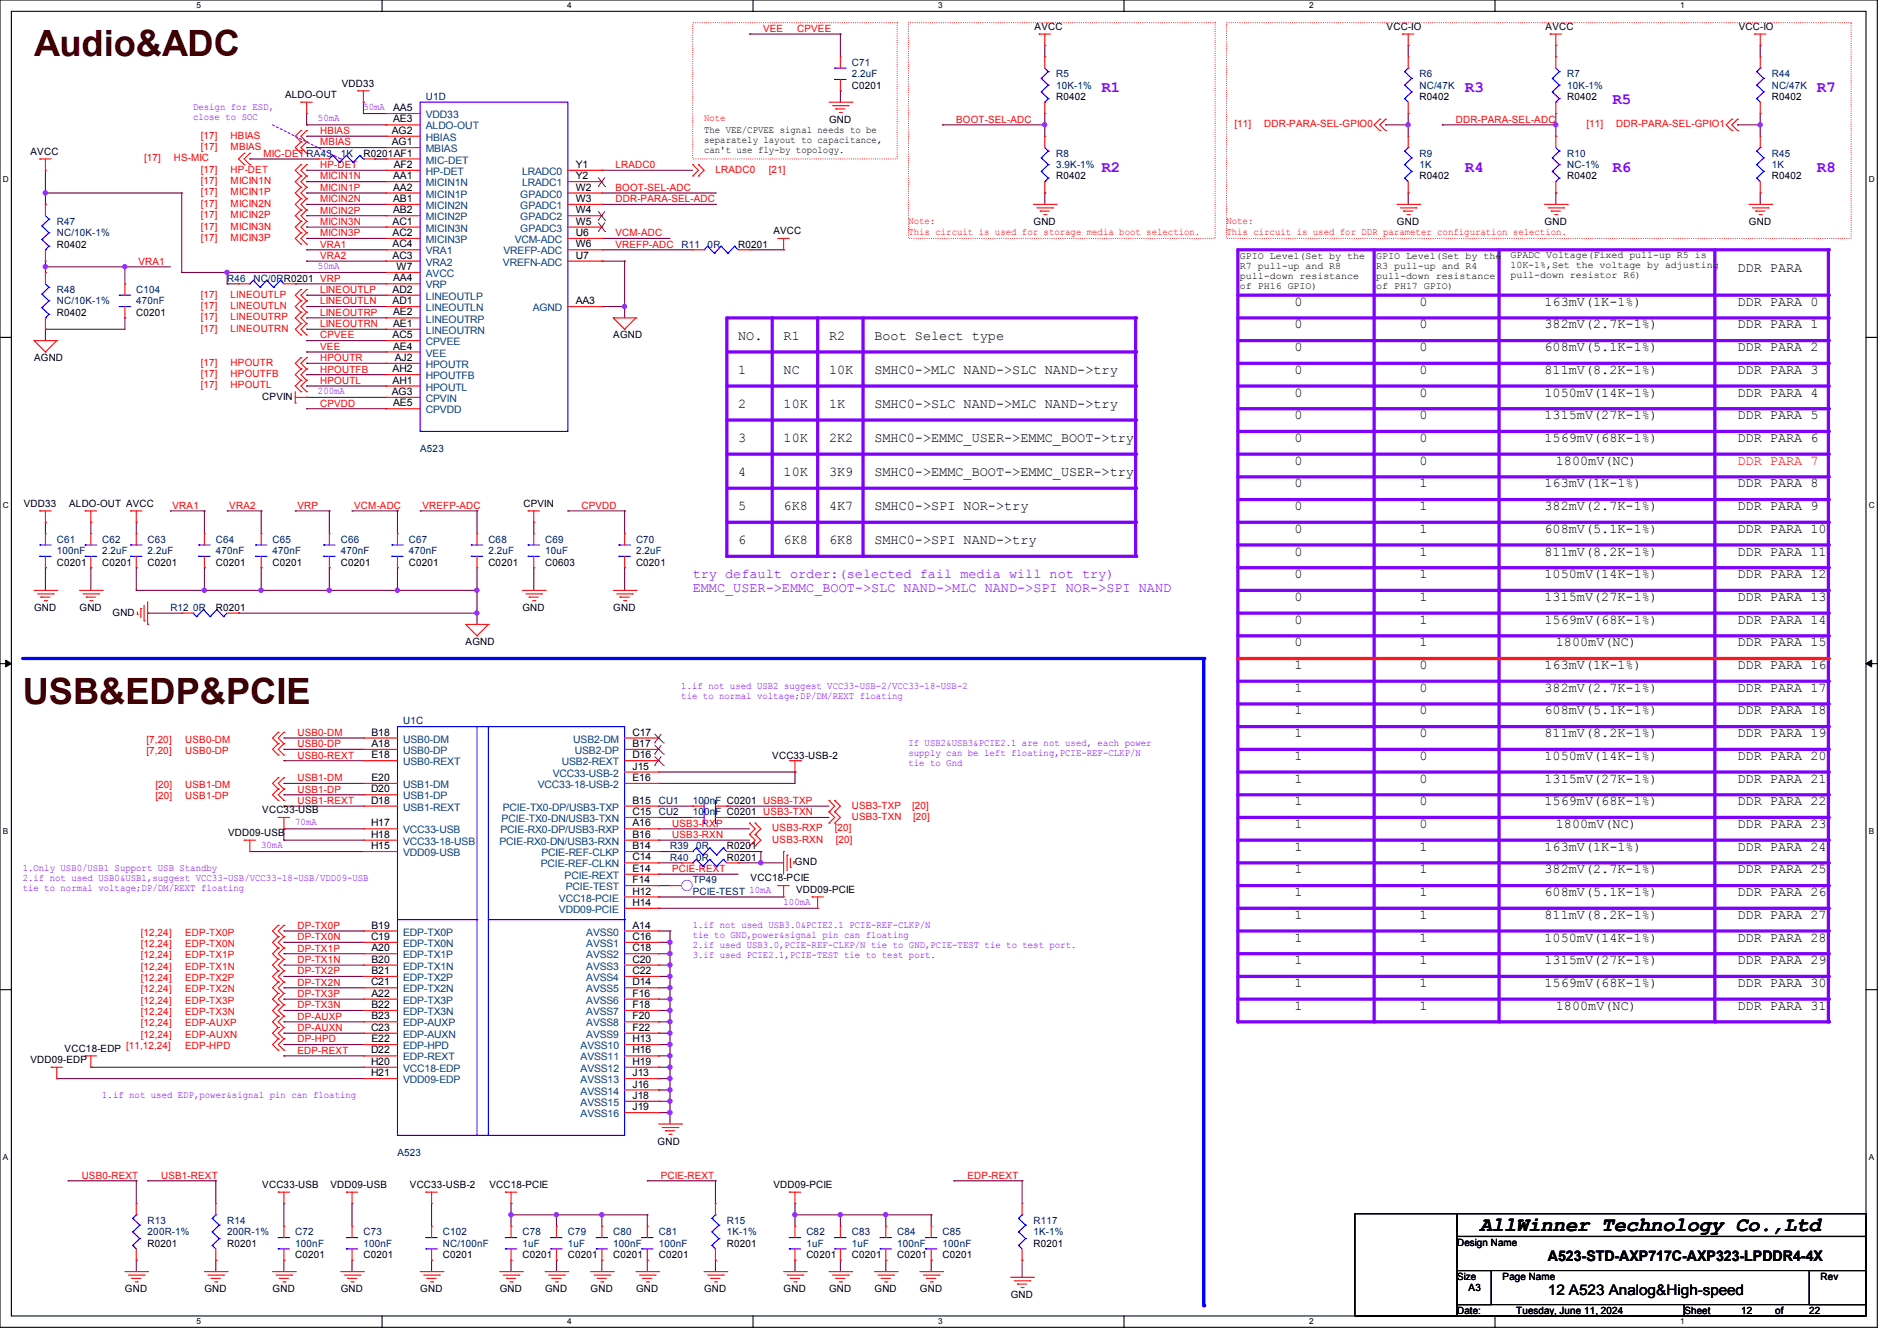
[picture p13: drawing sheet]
<svg xmlns="http://www.w3.org/2000/svg" width="297mm" height="210mm" viewBox="0 0 297 210" stroke-linecap="round" stroke-linejoin="round" font-family="sans-serif">
<defs><g id="words">
<g font-size="5.7" fill="#400000">
<text x="5.3" y="8.8">Audio&amp;ADC</text>
<text x="3.6" y="110.2">USB&amp;EDP&amp;PCIE</text>
</g>
<text font-size="3.2" x="231.7" y="192.7">AllWinner Technology Co.,Ltd</text>
<g font-size="2.5" fill="#8000ff">
<text x="172.5" y="14.4">R1</text>
<text x="229.4" y="14.4">R3</text>
<text x="252.5" y="16.2">R5</text>
<text x="284.5" y="14.4">R7</text>
<text x="172.5" y="26.9">R2</text>
<text x="229.4" y="26.9">R4</text>
<text x="252.5" y="26.9">R6</text>
<text x="284.5" y="26.9">R8</text>
</g>
<g font-size="2.3">
<text x="242.3" y="197.5">A523-STD-AXP717C-AXP323-LPDDR4-4X</text>
<text x="242.3" y="202.8">12 A523 Analog&amp;High-speed</text>
</g>
<g font-size="2.1">
<text x="202.7" y="47.9">0</text>
<text x="222.2" y="47.9">0</text>
<text x="241.8" y="47.9">163mV(1K-1%)</text>
<text x="272" y="42.5">DDR PARA</text>
<text x="272" y="47.9">DDR PARA 0</text>
<text x="115.6" y="53.2">NO.</text>
<text x="122.7" y="53.2">R1</text>
<text x="129.8" y="53.2">R2</text>
<text x="136.9" y="53.2">Boot Select type</text>
<text x="202.7" y="51.4">0</text>
<text x="222.2" y="51.4">0</text>
<text x="241.8" y="51.4">382mV(2.7K-1%)</text>
<text x="272" y="51.4">DDR PARA 1</text>
<text x="115.6" y="58.5">1</text>
<text x="122.7" y="58.5">NC</text>
<text x="129.8" y="58.5">10K</text>
<text x="136.9" y="58.5">SMHC0-&gt;MLC NAND-&gt;SLC NAND-&gt;try</text>
<text x="202.7" y="55">0</text>
<text x="202.7" y="58.5">0</text>
<text x="222.2" y="55">0</text>
<text x="222.2" y="58.5">0</text>
<text x="241.8" y="55">608mV(5.1K-1%)</text>
<text x="241.8" y="58.5">811mV(8.2K-1%)</text>
<text x="272" y="55">DDR PARA 2</text>
<text x="272" y="58.5">DDR PARA 3</text>
<text x="115.6" y="63.9">2</text>
<text x="122.7" y="63.9">10K</text>
<text x="129.8" y="63.9">1K</text>
<text x="136.9" y="63.9">SMHC0-&gt;SLC NAND-&gt;MLC NAND-&gt;try</text>
<text x="202.7" y="62.1">0</text>
<text x="202.7" y="65.7">0</text>
<text x="222.2" y="62.1">0</text>
<text x="222.2" y="65.7">0</text>
<text x="241.8" y="62.1">1050mV(14K-1%)</text>
<text x="241.8" y="65.7">1315mV(27K-1%)</text>
<text x="272" y="62.1">DDR PARA 4</text>
<text x="272" y="65.7">DDR PARA 5</text>
<text x="115.6" y="69.2">3</text>
<text x="122.7" y="69.2">10K</text>
<text x="129.8" y="69.2">2K2</text>
<text x="136.9" y="69.2">SMHC0-&gt;EMMC_USER-&gt;EMMC_BOOT-&gt;try</text>
<text x="202.7" y="69.2">0</text>
<text x="222.2" y="69.2">0</text>
<text x="241.8" y="69.2">1569mV(68K-1%)</text>
<text x="272" y="69.2">DDR PARA 6</text>
<text x="115.6" y="74.5">4</text>
<text x="122.7" y="74.5">10K</text>
<text x="129.8" y="74.5">3K9</text>
<text x="136.9" y="74.5">SMHC0-&gt;EMMC_BOOT-&gt;EMMC_USER-&gt;try</text>
<text x="202.7" y="72.8">0</text>
<text x="202.7" y="76.3">0</text>
<text x="222.2" y="72.8">0</text>
<text x="222.2" y="76.3">1</text>
<text x="241.8" y="76.3">163mV(1K-1%)</text>
<text x="243.6" y="72.8">1800mV(NC)</text>
<text x="272" y="76.3">DDR PARA 8</text>
<text x="115.6" y="79.9">5</text>
<text x="122.7" y="79.9">6K8</text>
<text x="129.8" y="79.9">4K7</text>
<text x="136.9" y="79.9">SMHC0-&gt;SPI NOR-&gt;try</text>
<text x="202.7" y="79.9">0</text>
<text x="202.7" y="83.4">0</text>
<text x="222.2" y="79.9">1</text>
<text x="222.2" y="83.4">1</text>
<text x="241.8" y="83.4">608mV(5.1K-1%)</text>
<text x="241.8" y="79.9">382mV(2.7K-1%)</text>
<text x="272" y="79.9">DDR PARA 9</text>
<text x="272" y="83.4">DDR PARA 10</text>
<text x="115.6" y="85.2">6</text>
<text x="122.7" y="85.2">6K8</text>
<text x="129.8" y="85.2">6K8</text>
<text x="136.9" y="85.2">SMHC0-&gt;SPI NAND-&gt;try</text>
<text x="202.7" y="87">0</text>
<text x="222.2" y="87">1</text>
<text x="241.8" y="87">811mV(8.2K-1%)</text>
<text x="272" y="87">DDR PARA 11</text>
<text x="202.7" y="90.6">0</text>
<text x="202.7" y="94.1">0</text>
<text x="222.2" y="90.6">1</text>
<text x="222.2" y="94.1">1</text>
<text x="241.8" y="90.6">1050mV(14K-1%)</text>
<text x="241.8" y="94.1">1315mV(27K-1%)</text>
<text x="272" y="94.1">DDR PARA 13</text>
<text x="272" y="90.6">DDR PARA 12</text>
<text x="202.7" y="97.7">0</text>
<text x="202.7" y="101.2">0</text>
<text x="222.2" y="97.7">1</text>
<text x="222.2" y="101.2">1</text>
<text x="241.8" y="97.7">1569mV(68K-1%)</text>
<text x="243.6" y="101.2">1800mV(NC)</text>
<text x="272" y="97.7">DDR PARA 14</text>
<text x="272" y="101.2">DDR PARA 15</text>
<text x="202.7" y="104.8">1</text>
<text x="222.2" y="104.8">0</text>
<text x="241.8" y="104.8">163mV(1K-1%)</text>
<text x="272" y="104.8">DDR PARA 16</text>
<text x="202.7" y="108.3">1</text>
<text x="202.7" y="111.9">1</text>
<text x="222.2" y="108.3">0</text>
<text x="222.2" y="111.9">0</text>
<text x="241.8" y="111.9">608mV(5.1K-1%)</text>
<text x="241.8" y="108.3">382mV(2.7K-1%)</text>
<text x="272" y="108.3">DDR PARA 17</text>
<text x="272" y="111.9">DDR PARA 18</text>
<text x="202.7" y="115.4">1</text>
<text x="202.7" y="119">1</text>
<text x="222.2" y="115.4">0</text>
<text x="222.2" y="119">0</text>
<text x="241.8" y="115.4">811mV(8.2K-1%)</text>
<text x="241.8" y="119">1050mV(14K-1%)</text>
<text x="272" y="115.4">DDR PARA 19</text>
<text x="272" y="119">DDR PARA 20</text>
<text x="202.7" y="122.6">1</text>
<text x="222.2" y="122.6">0</text>
<text x="241.8" y="122.6">1315mV(27K-1%)</text>
<text x="272" y="122.6">DDR PARA 21</text>
<text x="202.7" y="126.1">1</text>
<text x="202.7" y="129.7">1</text>
<text x="222.2" y="126.1">0</text>
<text x="222.2" y="129.7">0</text>
<text x="241.8" y="126.1">1569mV(68K-1%)</text>
<text x="243.6" y="129.7">1800mV(NC)</text>
<text x="272" y="126.1">DDR PARA 22</text>
<text x="272" y="129.7">DDR PARA 23</text>
<text x="202.7" y="133.2">1</text>
<text x="202.7" y="136.8">1</text>
<text x="222.2" y="133.2">1</text>
<text x="222.2" y="136.8">1</text>
<text x="241.8" y="133.2">163mV(1K-1%)</text>
<text x="241.8" y="136.8">382mV(2.7K-1%)</text>
<text x="272" y="133.2">DDR PARA 24</text>
<text x="272" y="136.8">DDR PARA 25</text>
<text x="202.7" y="140.3">1</text>
<text x="202.7" y="143.9">1</text>
<text x="222.2" y="140.3">1</text>
<text x="222.2" y="143.9">1</text>
<text x="241.8" y="140.3">608mV(5.1K-1%)</text>
<text x="241.8" y="143.9">811mV(8.2K-1%)</text>
<text x="272" y="143.9">DDR PARA 27</text>
<text x="272" y="140.3">DDR PARA 26</text>
<text x="202.7" y="147.4">1</text>
<text x="222.2" y="147.4">1</text>
<text x="241.8" y="147.4">1050mV(14K-1%)</text>
<text x="272" y="147.4">DDR PARA 28</text>
<text x="202.7" y="151">1</text>
<text x="202.7" y="154.6">1</text>
<text x="222.2" y="151">1</text>
<text x="222.2" y="154.6">1</text>
<text x="241.8" y="151">1315mV(27K-1%)</text>
<text x="241.8" y="154.6">1569mV(68K-1%)</text>
<text x="272" y="154.6">DDR PARA 30</text>
<text x="272" y="151">DDR PARA 29</text>
<text x="202.7" y="158.1">1</text>
<text x="222.2" y="158.1">1</text>
<text x="243.6" y="158.1">1800mV(NC)</text>
<text x="272" y="158.1">DDR PARA 31</text>
</g>
<text font-size="2.1" fill="#f00" x="272" y="72.8">DDR PARA 7</text>
<g font-size="2.1" fill="#8000ff">
<text x="108.5" y="90.6">try default order:(selected fail media will not try)</text>
<text x="108.5" y="92.7">EMMC_USER-&gt;EMMC_BOOT-&gt;SLC NAND-&gt;MLC NAND-&gt;SPI NOR-&gt;SPI NAND</text>
</g>
<g font-size="1.6" fill="#f00">
<text x="119.5" y="5">VEE</text>
<text x="124.8" y="5">CPVEE</text>
<text x="31.5" y="23.5">[17]</text>
<text x="31.5" y="21.7">[17]</text>
<text x="36.1" y="23.5">MBIAS</text>
<text x="36.1" y="21.7">HBIAS</text>
<text x="50.1" y="21">HBIAS</text>
<text x="50.1" y="22.8">MBIAS</text>
<text x="110.2" y="19">Note</text>
<text x="149.7" y="19.2">BOOT-SEL-ADC</text>
<text x="193.3" y="19.9">[11]</text>
<text x="197.9" y="19.9">DDR-PARA-SEL-GPIO0</text>
<text x="227.9" y="19.2">DDR-PARA-SEL-ADC</text>
<text x="248.4" y="19.9">[11]</text>
<text x="253" y="19.9">DDR-PARA-SEL-GPIO1</text>
<text x="22.6" y="25.3">[17]</text>
<text x="27.2" y="25.3">HS-MIC</text>
<text x="31.5" y="28.8">[17]</text>
<text x="31.5" y="27.1">[17]</text>
<text x="36.1" y="28.8">MICIN1N</text>
<text x="36.1" y="27.1">HP-DET</text>
<text x="41.2" y="24.6">MIC-DET RA43</text>
<text x="50.1" y="26.3">HP-DET</text>
<text x="50.1" y="29.9">MICIN1P</text>
<text x="50.1" y="28.1">MICIN1N</text>
<text x="96.4" y="26.3">LRADC0</text>
<text x="96.4" y="29.9">BOOT-SEL-ADC</text>
<text x="112" y="27.1">LRADC0</text>
<text x="120.4" y="27.1">[21]</text>
<text x="31.5" y="35.9">[17]</text>
<text x="31.5" y="34.2">[17]</text>
<text x="31.5" y="32.4">[17]</text>
<text x="31.5" y="30.6">[17]</text>
<text x="36.1" y="35.9">MICIN3N</text>
<text x="36.1" y="34.2">MICIN2P</text>
<text x="36.1" y="32.4">MICIN2N</text>
<text x="36.1" y="30.6">MICIN1P</text>
<text x="50.1" y="33.4">MICIN2P</text>
<text x="50.1" y="31.7">MICIN2N</text>
<text x="50.1" y="35.2">MICIN3N</text>
<text x="96.4" y="31.7">DDR-PARA-SEL-ADC</text>
<text x="142.2" y="35">Note:</text>
<text x="192" y="35">Note:</text>
<text x="21.7" y="41.4">VRA1</text>
<text x="31.5" y="37.7">[17]</text>
<text x="36.1" y="37.7">MICIN3P</text>
<text x="50.1" y="37">MICIN3P</text>
<text x="50.1" y="40.6">VRA2</text>
<text x="50.1" y="38.8">VRA1</text>
<text x="96.4" y="38.8">VREFP-ADC</text>
<text x="96.4" y="37">VCM-ADC</text>
<text x="142.2" y="36.8">This circuit is used for storage media boot selection.</text>
<text x="192" y="36.8">This circuit is used for DDR parameter configuration selection.</text>
<text x="31.5" y="46.6">[17]</text>
<text x="36.1" y="46.6">LINEOUTLP</text>
<text x="50.1" y="47.7">LINEOUTLN</text>
<text x="50.1" y="45.9">LINEOUTLP</text>
<text x="31.5" y="50.2">[17]</text>
<text x="31.5" y="51.9">[17]</text>
<text x="31.5" y="48.4">[17]</text>
<text x="36.1" y="50.2">LINEOUTRP</text>
<text x="36.1" y="51.9">LINEOUTRN</text>
<text x="36.1" y="48.4">LINEOUTLN</text>
<text x="50.1" y="53">CPVEE</text>
<text x="50.1" y="51.2">LINEOUTRN</text>
<text x="50.1" y="49.4">LINEOUTRP</text>
<text x="31.5" y="57.3">[17]</text>
<text x="31.5" y="59.1">[17]</text>
<text x="36.1" y="57.3">HPOUTR</text>
<text x="36.1" y="59.1">HPOUTFB</text>
<text x="50.1" y="54.8">VEE</text>
<text x="50.1" y="56.6">HPOUTR</text>
<text x="50.1" y="58.3">HPOUTFB</text>
<text x="31.5" y="60.8">[17]</text>
<text x="36.1" y="60.8">HPOUTL</text>
<text x="50.1" y="60.1">HPOUTL</text>
<text x="50.1" y="63.7">CPVDD</text>
<text x="27" y="79.7">VRA1</text>
<text x="35.9" y="79.7">VRA2</text>
<text x="46.6" y="79.7">VRP</text>
<text x="55.5" y="79.7">VCM-ADC</text>
<text x="66.1" y="79.7">VREFP-ADC</text>
<text x="91" y="79.7">CPVDD</text>
<text x="22.9" y="116.3">[7,20]</text>
<text x="22.9" y="118.1">[7,20]</text>
<text x="29" y="116.3">USB0-DM</text>
<text x="29" y="118.1">USB0-DP</text>
<text x="46.6" y="115.2">USB0-DM</text>
<text x="46.6" y="117">USB0-DP</text>
<text x="46.6" y="118.8">USB0-REXT</text>
<text x="24.3" y="123.4">[20]</text>
<text x="24.3" y="125.2">[20]</text>
<text x="29" y="123.4">USB1-DM</text>
<text x="29" y="125.2">USB1-DP</text>
<text x="46.6" y="122.3">USB1-DM</text>
<text x="46.6" y="124.1">USB1-DP</text>
<text x="46.6" y="125.9">USB1-REXT</text>
<text x="105.2" y="129.5">USB3-RXP</text>
<text x="105.2" y="131.2">USB3-RXN</text>
<text x="120.9" y="130.2">USB3-RXP</text>
<text x="120.9" y="132">USB3-RXN</text>
<text x="130.7" y="130.2">[20]</text>
<text x="130.9" y="132">[20]</text>
<text x="133.4" y="126.6">USB3-TXP</text>
<text x="133.4" y="128.4">USB3-TXN</text>
<text x="142.8" y="126.6">[20]</text>
<text x="143" y="128.4">[20]</text>
<text x="105.2" y="136.6">PCIE-REXT</text>
<text x="22.1" y="146.5">[12,24]</text>
<text x="22.1" y="148.3">[12,24]</text>
<text x="29" y="146.5">EDP-TX0P</text>
<text x="29" y="148.3">EDP-TX0N</text>
<text x="46.6" y="145.5">DP-TX0P</text>
<text x="46.6" y="149">DP-TX1P</text>
<text x="46.6" y="147.2">DP-TX0N</text>
<text x="22.1" y="150.1">[12,24]</text>
<text x="22.1" y="151.8">[12,24]</text>
<text x="22.1" y="153.6">[12,24]</text>
<text x="22.1" y="155.4">[12,24]</text>
<text x="29" y="150.1">EDP-TX1P</text>
<text x="29" y="151.8">EDP-TX1N</text>
<text x="29" y="153.6">EDP-TX2P</text>
<text x="29" y="155.4">EDP-TX2N</text>
<text x="46.6" y="150.8">DP-TX1N</text>
<text x="46.6" y="154.3">DP-TX2N</text>
<text x="46.6" y="152.6">DP-TX2P</text>
<text x="22.1" y="157.2">[12,24]</text>
<text x="22.1" y="159">[12,24]</text>
<text x="22.1" y="160.7">[12,24]</text>
<text x="29" y="157.2">EDP-TX3P</text>
<text x="29" y="159">EDP-TX3N</text>
<text x="29" y="160.7">EDP-AUXP</text>
<text x="46.6" y="159.7">DP-AUXP</text>
<text x="46.6" y="157.9">DP-TX3N</text>
<text x="46.6" y="156.1">DP-TX3P</text>
<text x="46.6" y="161.5">DP-AUXN</text>
<text x="22.1" y="162.5">[12,24]</text>
<text x="29" y="162.5">EDP-AUXN</text>
<text x="29" y="164.3">EDP-HPD</text>
<text x="46.6" y="163.2">DP-HPD</text>
<text x="46.6" y="165">EDP-REXT</text>
<text x="12.8" y="184.6">USB0-REXT</text>
<text x="25.2" y="184.6">USB1-REXT</text>
<text x="103.5" y="184.6">PCIE-REXT</text>
<text x="151.5" y="184.6">EDP-REXT</text>
</g>
<g font-size="1.6">
<text x="162" y="4.7">AVCC</text>
<text x="217.1" y="4.7">VCC-IO</text>
<text x="242" y="4.7">AVCC</text>
<text x="272.2" y="4.7">VCC-IO</text>
<text x="44.6" y="15.3">ALDO-OUT</text>
<text x="53.5" y="13.5">VDD33</text>
<text x="61.6" y="17.4">AA5</text>
<text x="133.4" y="13.9">C0201</text>
<text x="165.4" y="15.7">R0402</text>
<text x="222.3" y="15.7">R0402</text>
<text x="245.4" y="15.7">R0402</text>
<text x="277.4" y="15.7">R0402</text>
<text x="61.3" y="21">AG2</text>
<text x="61.3" y="22.7">AG1</text>
<text x="61.6" y="19.2">AE3</text>
<text x="110.2" y="20.8">The VEE/CPVEE signal needs to be</text>
<text x="110.2" y="22.4">separately layout to capacitance,</text>
<text x="110.2" y="23.9">can't use fly-by topology.</text>
<text x="129.8" y="19.2">GND</text>
<text x="4.8" y="24.2">AVCC</text>
<text x="56.9" y="24.6">R0201AF1</text>
<text x="61.6" y="28.1">AA1</text>
<text x="61.6" y="29.8">AA2</text>
<text x="61.6" y="26.3">AF2</text>
<text x="90.1" y="26.3">Y1</text>
<text x="90.1" y="28.1">Y2</text>
<text x="90.1" y="29.8">W2</text>
<text x="165.4" y="28.1">R0402</text>
<text x="222.3" y="28.1">R0402</text>
<text x="245.4" y="28.1">R0402</text>
<text x="277.4" y="28.1">R0402</text>
<text x="61.5" y="35.2">AC1</text>
<text x="61.6" y="31.6">AB1</text>
<text x="61.6" y="33.4">AB2</text>
<text x="90.1" y="31.6">W3</text>
<text x="90.1" y="33.4">W4</text>
<text x="90.1" y="35.2">W5</text>
<text x="161.8" y="35.2">GND</text>
<text x="218.7" y="35.2">GND</text>
<text x="241.8" y="35.2">GND</text>
<text x="273.8" y="35.2">GND</text>
<text x="8.9" y="38.8">R0402</text>
<text x="61.5" y="37">AC2</text>
<text x="61.5" y="38.7">AC4</text>
<text x="61.5" y="40.5">AC3</text>
<text x="90.1" y="40.5">U7</text>
<text x="90.1" y="37">U6</text>
<text x="90.1" y="38.7">W6</text>
<text x="115.6" y="38.8">R0201</text>
<text x="121.1" y="36.7">AVCC</text>
<text x="194.1" y="40.5">GPIO Level(Set by the</text>
<text x="215.5" y="40.5">GPIO Level(Set by the</text>
<text x="236.5" y="40.3">GPADC Voltage(Fixed pull-up R5 is</text>
<text x="236.5" y="41.9">10K-1%,Set the voltage by adjusting</text>
<text x="61.5" y="45.8">AD2</text>
<text x="61.5" y="47.6">AD1</text>
<text x="61.6" y="44.1">AA4</text>
<text x="62.1" y="42.3">W7</text>
<text x="90.1" y="47.6">AA3</text>
<text x="194.1" y="42.1">R7 pull-up and R8</text>
<text x="194.1" y="43.6">pull-down resistance</text>
<text x="194.1" y="45.2">of PH16 GPIO)</text>
<text x="215.5" y="42.1">R3 pull-up and R4</text>
<text x="215.5" y="43.6">pull-down resistance</text>
<text x="215.5" y="45.2">of PH17 GPIO)</text>
<text x="236.5" y="43.5">pull-down resistor R6)</text>
<text x="8.9" y="49.4">R0402</text>
<text x="21.3" y="49.4">C0201</text>
<text x="61.5" y="53">AC5</text>
<text x="61.6" y="49.4">AE2</text>
<text x="61.6" y="51.2">AE1</text>
<text x="96" y="53">AGND</text>
<text x="5.3" y="56.6">AGND</text>
<text x="61.5" y="58.3">AH2</text>
<text x="61.6" y="54.7">AE4</text>
<text x="61.8" y="56.5">AJ2</text>
<text x="41.1" y="62.6">CPVIN</text>
<text x="61.3" y="61.8">AG3</text>
<text x="61.5" y="60.1">AH1</text>
<text x="61.6" y="63.6">AE5</text>
<text x="3.7" y="79.3">VDD33</text>
<text x="10.8" y="79.3">ALDO-OUT AVCC</text>
<text x="82" y="79.3">CPVIN</text>
<text x="8.9" y="88.6">C0201</text>
<text x="16" y="88.6">C0201</text>
<text x="23.1" y="88.6">C0201</text>
<text x="33.8" y="88.6">C0201</text>
<text x="42.7" y="88.6">C0201</text>
<text x="53.3" y="88.6">C0201</text>
<text x="64" y="88.6">C0201</text>
<text x="76.5" y="88.6">C0201</text>
<text x="85.3" y="88.6">C0603</text>
<text x="99.6" y="88.6">C0201</text>
<text x="5.3" y="95.7">GND</text>
<text x="12.4" y="95.7">GND</text>
<text x="33.8" y="95.7">R0201</text>
<text x="81.8" y="95.7">GND</text>
<text x="96" y="95.7">GND</text>
<text x="17.6" y="96.4">GND</text>
<text x="72.9" y="101">AGND</text>
<text x="58.2" y="115.2">B18</text>
<text x="58.2" y="117">A18</text>
<text x="58.2" y="118.7">E18</text>
<text x="99" y="115.2">C17</text>
<text x="99" y="117">B17</text>
<text x="99" y="118.7">D16</text>
<text x="120.9" y="118.8">VCC33-USB-2</text>
<text x="58.1" y="124.1">D20</text>
<text x="58.1" y="125.9">D18</text>
<text x="58.2" y="122.3">E20</text>
<text x="99" y="120.5">J15</text>
<text x="99" y="122.3">E16</text>
<text x="99" y="125.9">B15</text>
<text x="35.7" y="130.9">VDD09-USB</text>
<text x="41.1" y="127.3">VCC33-USB</text>
<text x="58.1" y="129.4">H17</text>
<text x="58.1" y="131.2">H18</text>
<text x="99" y="127.6">C15</text>
<text x="99" y="129.4">A16</text>
<text x="99" y="131.2">B16</text>
<text x="58.1" y="133">H15</text>
<text x="99" y="133">B14</text>
<text x="99" y="134.7">C14</text>
<text x="99" y="136.5">E14</text>
<text x="113.8" y="133">R0201</text>
<text x="113.8" y="134.8">R0201</text>
<text x="124.5" y="135.5">GND</text>
<text x="99" y="138.3">F14</text>
<text x="99" y="140.1">H12</text>
<text x="99" y="141.9">H14</text>
<text x="117.5" y="138">VCC18-PCIE</text>
<text x="124.6" y="139.8">VDD09-PCIE</text>
<text x="58.1" y="147.2">C19</text>
<text x="58.2" y="145.4">B19</text>
<text x="58.2" y="149">A20</text>
<text x="99" y="145.4">A14</text>
<text x="99" y="147.2">C16</text>
<text x="99" y="149">C18</text>
<text x="58.1" y="154.3">C21</text>
<text x="58.2" y="150.7">B20</text>
<text x="58.2" y="152.5">B21</text>
<text x="99" y="150.7">C20</text>
<text x="99" y="152.5">C22</text>
<text x="99" y="154.3">D14</text>
<text x="58.1" y="161.4">C23</text>
<text x="58.2" y="156.1">A22</text>
<text x="58.2" y="157.9">B22</text>
<text x="58.2" y="159.6">B23</text>
<text x="99" y="156.1">F16</text>
<text x="99" y="157.9">F18</text>
<text x="99" y="159.6">F20</text>
<text x="99" y="161.4">F22</text>
<text x="4.8" y="166.5">VDD09-EDP</text>
<text x="10.1" y="164.7">VCC18-EDP [11,12,24]</text>
<text x="58.1" y="165">D22</text>
<text x="58.1" y="166.8">H20</text>
<text x="58.2" y="163.2">E22</text>
<text x="99" y="163.2">H13</text>
<text x="99" y="165">H16</text>
<text x="99" y="166.8">H19</text>
<text x="58.1" y="168.5">H21</text>
<text x="99" y="168.5">J13</text>
<text x="99" y="170.3">J16</text>
<text x="99" y="172.1">J18</text>
<text x="99" y="173.9">J19</text>
<text x="103" y="179.2">GND</text>
<text x="41.1" y="186">VCC33-USB</text>
<text x="51.7" y="186">VDD09-USB</text>
<text x="64.2" y="186">VCC33-USB-2</text>
<text x="76.6" y="186">VCC18-PCIE</text>
<text x="121.1" y="186">VDD09-PCIE</text>
<text x="23.1" y="195.2">R0201</text>
<text x="35.6" y="195.2">R0201</text>
<text x="46.2" y="197">C0201</text>
<text x="56.9" y="197">C0201</text>
<text x="69.3" y="197">C0201</text>
<text x="81.8" y="197">C0201</text>
<text x="88.9" y="197">C0201</text>
<text x="96" y="197">C0201</text>
<text x="103.1" y="197">C0201</text>
<text x="113.8" y="195.2">R0201</text>
<text x="126.2" y="197">C0201</text>
<text x="133.4" y="197">C0201</text>
<text x="140.5" y="197">C0201</text>
<text x="147.6" y="197">C0201</text>
<text x="161.8" y="195.2">R0201</text>
<text x="228.1" y="195.1">Design Name</text>
<text x="19.6" y="202.4">GND</text>
<text x="32" y="202.4">GND</text>
<text x="42.7" y="202.4">GND</text>
<text x="53.3" y="202.4">GND</text>
<text x="65.8" y="202.4">GND</text>
<text x="78.2" y="202.4">GND</text>
<text x="85.3" y="202.4">GND</text>
<text x="92.5" y="202.4">GND</text>
<text x="99.6" y="202.4">GND</text>
<text x="110.2" y="202.4">GND</text>
<text x="122.7" y="202.4">GND</text>
<text x="129.8" y="202.4">GND</text>
<text x="136.9" y="202.4">GND</text>
<text x="144" y="202.4">GND</text>
<text x="158.3" y="203.2">GND</text>
<text x="228.1" y="200.4">Size</text>
<text x="229.9" y="202.2">A3</text>
<text x="235.3" y="200.4">Page Name</text>
<text x="285" y="200.4">Rev</text>
<text x="228.1" y="205.7">Date:</text>
<text x="237.4" y="205.7">Tuesday, June 11, 2024</text>
<text x="263.7" y="205.7">Sheet</text>
<text x="272.6" y="205.7">12</text>
<text x="277.9" y="205.7">of</text>
<text x="283.3" y="205.7">22</text>
</g>
<g font-size="1.6" fill="#000080">
<text x="133.4" y="10.3">C71</text>
<text x="66.7" y="15.7">U1D</text>
<text x="133.4" y="12.1">2.2uF</text>
<text x="165.4" y="12.1">R5</text>
<text x="165.4" y="13.9">10K-1%</text>
<text x="222.3" y="12.1">R6</text>
<text x="222.3" y="13.9">NC/47K</text>
<text x="245.4" y="12.1">R7</text>
<text x="245.4" y="13.9">10K-1%</text>
<text x="277.4" y="12.1">R44</text>
<text x="277.4" y="13.9">NC/47K</text>
<text x="53.3" y="24.6">1K</text>
<text x="165.4" y="24.6">R8</text>
<text x="165.4" y="26.3">3.9K-1%</text>
<text x="222.3" y="24.6">R9</text>
<text x="222.3" y="26.3">1K</text>
<text x="245.4" y="24.6">R10</text>
<text x="245.4" y="26.3">NC-1%</text>
<text x="277.4" y="24.6">R45</text>
<text x="277.4" y="26.3">1K</text>
<text x="8.9" y="35.2">R47</text>
<text x="8.9" y="37">NC/10K-1%</text>
<text x="106.7" y="38.8">R11</text>
<text x="110.8" y="38.8">0R</text>
<text x="8.9" y="45.9">R48</text>
<text x="8.9" y="47.7">NC/10K-1%</text>
<text x="21.3" y="45.9">C104</text>
<text x="21.3" y="47.7">470nF</text>
<text x="35.6" y="44.1">R46</text>
<text x="39.7" y="44.1">NC/0RR0201 VRP</text>
<text x="65.8" y="70.8">A523</text>
<text x="8.9" y="85">C61</text>
<text x="8.9" y="86.8">100nF</text>
<text x="16" y="85">C62</text>
<text x="16" y="86.8">2.2uF</text>
<text x="23.1" y="85">C63</text>
<text x="23.1" y="86.8">2.2uF</text>
<text x="33.8" y="85">C64</text>
<text x="33.8" y="86.8">470nF</text>
<text x="42.7" y="85">C65</text>
<text x="42.7" y="86.8">470nF</text>
<text x="53.3" y="85">C66</text>
<text x="53.3" y="86.8">470nF</text>
<text x="64" y="85">C67</text>
<text x="64" y="86.8">470nF</text>
<text x="76.5" y="85">C68</text>
<text x="76.5" y="86.8">2.2uF</text>
<text x="85.3" y="85">C69</text>
<text x="85.3" y="86.8">10uF</text>
<text x="99.6" y="85">C70</text>
<text x="99.6" y="86.8">2.2uF</text>
<text x="26.7" y="95.7">R12</text>
<text x="30.2" y="95.7">0R</text>
<text x="63.1" y="113.5">U1C</text>
<text x="103.1" y="125.9">CU1</text>
<text x="108.5" y="125.9">100nF C0201 USB3-TXP</text>
<text x="103.1" y="127.7">CU2</text>
<text x="108.5" y="127.7">100nF C0201 USB3-TXN</text>
<text x="104.9" y="133">R39</text>
<text x="104.9" y="134.8">R40</text>
<text x="109" y="133">0R</text>
<text x="109" y="134.8">0R</text>
<text x="108.5" y="138.3">TP49</text>
<text x="108.5" y="140.1">PCIE-TEST 10mA</text>
<text x="62.2" y="181">A523</text>
<text x="23.1" y="191.7">R13</text>
<text x="35.6" y="191.7">R14</text>
<text x="113.8" y="191.7">R15</text>
<text x="161.8" y="191.7">R117</text>
<text x="23.1" y="193.5">200R-1%</text>
<text x="35.6" y="193.5">200R-1%</text>
<text x="46.2" y="193.5">C72</text>
<text x="46.2" y="195.2">100nF</text>
<text x="56.9" y="193.5">C73</text>
<text x="56.9" y="195.2">100nF</text>
<text x="69.3" y="193.5">C102</text>
<text x="69.3" y="195.2">NC/100nF</text>
<text x="81.8" y="193.5">C78</text>
<text x="81.8" y="195.2">1uF</text>
<text x="88.9" y="193.5">C79</text>
<text x="88.9" y="195.2">1uF</text>
<text x="96" y="193.5">C80</text>
<text x="96" y="195.2">100nF</text>
<text x="103.1" y="193.5">C81</text>
<text x="103.1" y="195.2">100nF</text>
<text x="113.8" y="193.5">1K-1%</text>
<text x="126.2" y="193.5">C82</text>
<text x="126.2" y="195.2">1uF</text>
<text x="133.4" y="193.5">C83</text>
<text x="133.4" y="195.2">1uF</text>
<text x="140.5" y="193.5">C84</text>
<text x="140.5" y="195.2">100nF</text>
<text x="147.6" y="193.5">C85</text>
<text x="147.6" y="195.2">100nF</text>
<text x="161.8" y="193.5">1K-1%</text>
</g>
<g font-size="1.6" fill="#8000ff">
<text x="30.2" y="17.2">Design for ESD,</text>
<text x="56.9" y="17.2">50mA</text>
<text x="30.2" y="18.8">close to SOC</text>
<text x="49.8" y="19">50mA</text>
<text x="49.8" y="42.1">50mA</text>
<text x="49.8" y="61.7">200mA</text>
<text x="106.7" y="107.9">1.if not used USB2 suggest VCC33-USB-2/VCC33-18-USB-2</text>
<text x="106.7" y="109.5">tie to normal voltage;DP/DM/REXT floating</text>
<text x="142.2" y="116.8">If USB2&amp;USB3&amp;PCIE2.1 are not used, each power</text>
<text x="142.2" y="118.4">supply can be left floating,PCIE-REF-CLKP/N</text>
<text x="142.2" y="119.9">tie to Gnd</text>
<text x="46.2" y="129.2">70mA</text>
<text x="3.6" y="136.4">1.Only USB0/USB1 Support USB Standby</text>
<text x="3.6" y="137.9">2.if not used USB0&amp;USB1,suggest VCC33-USB/VCC33-18-USB/VDD09-USB</text>
<text x="40.9" y="132.8">30mA</text>
<text x="3.6" y="139.5">tie to normal voltage;DP/DM/REXT floating</text>
<text x="122.7" y="141.7">100mA</text>
<text x="108.4" y="145.2">1.if not used USB3.0&amp;PCIE2.1 PCIE-REF-CLKP/N</text>
<text x="108.4" y="146.8">tie to GND,power&amp;signal pin can floating</text>
<text x="108.4" y="148.4">2.if used USB3.0,PCIE-REF-CLKP/N tie to GND,PCIE-TEST tie to test port.</text>
<text x="108.4" y="149.9">3.if used PCIE2.1,PCIE-TEST tie to test port.</text>
<text x="16" y="171.9">1.if not used EDP,power&amp;signal pin can floating</text>
</g>
<g font-size="1.6" fill="#004080">
<text x="66.7" y="18.5">VDD33</text>
<text x="66.7" y="20.3">ALDO-OUT</text>
<text x="66.7" y="22.1">HBIAS</text>
<text x="66.7" y="23.8">MBIAS</text>
<text x="66.7" y="25.6">MIC-DET</text>
<text x="66.7" y="27.4">HP-DET</text>
<text x="66.7" y="29.2">MICIN1N</text>
<text x="81.8" y="27.4">LRADC0</text>
<text x="81.8" y="29.2">LRADC1</text>
<text x="66.7" y="30.9">MICIN1P</text>
<text x="66.7" y="32.7">MICIN2N</text>
<text x="66.7" y="34.5">MICIN2P</text>
<text x="81.5" y="30.9">GPADC0</text>
<text x="81.5" y="32.7">GPADC1</text>
<text x="81.5" y="34.5">GPADC2</text>
<text x="66.7" y="36.3">MICIN3N</text>
<text x="66.7" y="38.1">MICIN3P</text>
<text x="66.7" y="39.8">VRA1</text>
<text x="66.7" y="41.6">VRA2</text>
<text x="78.7" y="41.6">VREFN-ADC</text>
<text x="78.8" y="39.8">VREFP-ADC</text>
<text x="80.6" y="38.1">VCM-ADC</text>
<text x="81.5" y="36.3">GPADC3</text>
<text x="66.7" y="43.4">AVCC</text>
<text x="66.7" y="45.2">VRP</text>
<text x="66.7" y="46.9">LINEOUTLP</text>
<text x="66.7" y="48.7">LINEOUTLN</text>
<text x="66.7" y="50.5">LINEOUTRP</text>
<text x="66.7" y="52.3">LINEOUTRN</text>
<text x="83.4" y="48.7">AGND</text>
<text x="66.7" y="59.4">HPOUTFB</text>
<text x="66.7" y="54.1">CPVEE</text>
<text x="66.7" y="55.8">VEE</text>
<text x="66.7" y="57.6">HPOUTR</text>
<text x="66.7" y="63">CPVIN</text>
<text x="66.7" y="64.7">CPVDD</text>
<text x="66.7" y="61.2">HPOUTL</text>
<text x="63.1" y="116.3">USB0-DM</text>
<text x="63.1" y="118.1">USB0-DP</text>
<text x="63.1" y="119.8">USB0-REXT</text>
<text x="88" y="119.8">USB2-REXT</text>
<text x="89.8" y="116.3">USB2-DM</text>
<text x="90" y="118.1">USB2-DP</text>
<text x="63.1" y="123.4">USB1-DM</text>
<text x="63.1" y="125.2">USB1-DP</text>
<text x="84.2" y="123.4">VCC33-18-USB-2</text>
<text x="86.5" y="121.6">VCC33-USB-2</text>
<text x="63.1" y="127">USB1-REXT</text>
<text x="63.1" y="130.5">VCC33-USB</text>
<text x="78.4" y="130.5">PCIE-RX0-DP/USB3-RXP</text>
<text x="78.5" y="128.7">PCIE-TX0-DN/USB3-TXN</text>
<text x="78.7" y="127">PCIE-TX0-DP/USB3-TXP</text>
<text x="63.1" y="132.3">VCC33-18-USB</text>
<text x="63.1" y="134.1">VDD09-USB</text>
<text x="78.2" y="132.3">PCIE-RX0-DN/USB3-RXN</text>
<text x="84.7" y="135.8">PCIE-REF-CLKN</text>
<text x="84.8" y="134.1">PCIE-REF-CLKP</text>
<text x="88.4" y="137.6">PCIE-REXT</text>
<text x="87.5" y="141.2">VCC18-PCIE</text>
<text x="87.5" y="143">VDD09-PCIE</text>
<text x="88.6" y="139.4">PCIE-TEST</text>
<text x="63.1" y="146.5">EDP-TX0P</text>
<text x="63.1" y="148.3">EDP-TX0N</text>
<text x="91.8" y="146.5">AVSS0</text>
<text x="91.8" y="148.3">AVSS1</text>
<text x="63.1" y="150.1">EDP-TX1P</text>
<text x="63.1" y="151.8">EDP-TX1N</text>
<text x="63.1" y="153.6">EDP-TX2P</text>
<text x="63.1" y="155.4">EDP-TX2N</text>
<text x="91.8" y="150.1">AVSS2</text>
<text x="91.8" y="151.8">AVSS3</text>
<text x="91.8" y="153.6">AVSS4</text>
<text x="91.8" y="155.4">AVSS5</text>
<text x="63.1" y="157.2">EDP-TX3P</text>
<text x="63.1" y="159">EDP-TX3N</text>
<text x="63.1" y="160.7">EDP-AUXP</text>
<text x="91.8" y="157.2">AVSS6</text>
<text x="91.8" y="159">AVSS7</text>
<text x="91.8" y="160.7">AVSS8</text>
<text x="63.1" y="162.5">EDP-AUXN</text>
<text x="63.1" y="164.3">EDP-HPD</text>
<text x="63.1" y="166.1">EDP-REXT</text>
<text x="63.1" y="167.9">VCC18-EDP</text>
<text x="90.9" y="164.3">AVSS10</text>
<text x="90.9" y="166.1">AVSS11</text>
<text x="90.9" y="167.9">AVSS12</text>
<text x="91.8" y="162.5">AVSS9</text>
<text x="63.1" y="169.6">VDD09-EDP</text>
<text x="90.9" y="169.6">AVSS13</text>
<text x="90.9" y="171.4">AVSS14</text>
<text x="90.9" y="173.2">AVSS15</text>
<text x="90.9" y="175">AVSS16</text>
</g>
<g font-size="1.3">
<text x="30.8" y="1.3">5</text>
<text x="88.8" y="1.3">4</text>
<text x="146.9" y="1.3">3</text>
<text x="205" y="1.3">2</text>
<text x="263.1" y="1.3">1</text>
<text x=".5" y="28.4">D</text>
<text x="292.6" y="28.4">D</text>
<text x=".5" y="79.5">C</text>
<text x="292.6" y="79.5">C</text>
<text x=".5" y="130.6">B</text>
<text x="292.6" y="130.6">B</text>
<text x=".5" y="181.7">A</text>
<text x="292.6" y="181.7">A</text>
<text x="30.8" y="207.4">5</text>
<text x="88.8" y="207.4">4</text>
<text x="146.9" y="207.4">3</text>
<text x="205" y="207.4">2</text>
<text x="263.1" y="207.4">1</text>
</g>
</g></defs>
<path d="M0 0h293.9v207.9h-293.9zM1.8 1.8h290.3v204.3h-290.3z" fill="none" stroke="#000" stroke-width=".17"/>
<g fill="#fff">
<path d="M30.8 .2h.7v1.4h-.7z"/>
<path d="M30.8 206.2h.7v1.4h-.7z"/>
</g>
<path d="M59.8 0v1.8M59.8 206.1v1.8" fill="none" stroke="#000" stroke-width=".17"/>
<g fill="#fff">
<path d="M88.8 .2h.7v1.4h-.7z"/>
<path d="M88.8 206.2h.7v1.4h-.7z"/>
</g>
<path d="M117.9 0v1.8M117.9 206.1v1.8" fill="none" stroke="#000" stroke-width=".17"/>
<g fill="#fff">
<path d="M146.9 .2h.7v1.4h-.7z"/>
<path d="M146.9 206.2h.7v1.4h-.7z"/>
</g>
<path d="M176 0v1.8M176 206.1v1.8" fill="none" stroke="#000" stroke-width=".17"/>
<g fill="#fff">
<path d="M205 .2h.7v1.4h-.7z"/>
<path d="M205 206.2h.7v1.4h-.7z"/>
</g>
<path d="M234.1 0v1.8M234.1 206.1v1.8" fill="none" stroke="#000" stroke-width=".17"/>
<g fill="#fff">
<path d="M263.1 .2h.6v1.4h-.6z"/>
<path d="M263.1 206.2h.6v1.4h-.6z"/>
<path d="M.5 27.3h.9v1.4h-.9z"/>
<path d="M292.6 27.3h.9v1.4h-.9z"/>
<path d="M.5 78.4h.9v1.4h-.9z"/>
<path d="M292.6 78.4h.9v1.4h-.9z"/>
</g>
<path d="M0 52.8h1.8M292.1 52.8h1.8" fill="none" stroke="#000" stroke-width=".17"/>
<g fill="#fff">
<path d="M.5 129.5h.8v1.4h-.8z"/>
<path d="M292.6 129.5h.8v1.4h-.8z"/>
</g>
<path d="M0 103.9h1.8M292.1 103.9h1.8" fill="none" stroke="#000" stroke-width=".17"/>
<path d="M.9 103.4l.9 .5-.9 .5zM292.1 103.9l.9-.5v1z" fill="#000" stroke="#000" stroke-width=".16"/>
<g fill="#fff">
<path d="M.5 180.5h.8v1.4h-.8z"/>
<path d="M292.6 180.5h.8v1.4h-.8z"/>
</g>
<path d="M0 155h1.8M292.1 155h1.8" fill="none" stroke="#000" stroke-width=".17"/>
<path d="M108.5 3.6h32v21.3h-32z" fill="none" stroke="#f00" stroke-width=".17" stroke-dasharray="0 .3"/>
<path d="M3.6 103.1h184.9" fill="none" stroke="#00f" stroke-width=".51"/>
<circle cx="188.5" cy="103.1" r=".25" fill="#00f"/>
<path d="M142.2 3.6h48v33.7h-48zM192 3.6h97.8v33.7h-97.8z" fill="none" stroke="#f00" stroke-width=".17" stroke-dasharray="0 .3"/>
<path d="M193.8 39.1h92.5" fill="none" stroke="#8000ff" stroke-width=".51"/>
<circle cx="286.3" cy="39.1" r=".25" fill="#8000ff"/>
<path d="M193.8 46.2h92.5" fill="none" stroke="#8000ff" stroke-width=".51"/>
<circle cx="286.3" cy="46.2" r=".25" fill="#8000ff"/>
<path d="M234.7 39.1v120.9" fill="none" stroke="#8000ff" stroke-width=".51"/>
<circle cx="234.7" cy="160" r=".25" fill="#8000ff"/>
<path d="M268.5 39.1v120.9" fill="none" stroke="#8000ff" stroke-width=".51"/>
<circle cx="268.5" cy="160" r=".25" fill="#8000ff"/>
<path d="M286.3 39.1v120.9" fill="none" stroke="#8000ff" stroke-width=".51"/>
<circle cx="286.3" cy="160" r=".25" fill="#8000ff"/>
<path d="M215.1 39.1v120.9" fill="none" stroke="#8000ff" stroke-width=".51"/>
<circle cx="215.1" cy="160" r=".25" fill="#8000ff"/>
<path d="M113.8 49.8h64" fill="none" stroke="#8000ff" stroke-width=".51"/>
<circle cx="177.8" cy="49.8" r=".25" fill="#8000ff"/>
<path d="M113.8 49.8v37.3" fill="none" stroke="#8000ff" stroke-width=".51"/>
<circle cx="113.8" cy="87.1" r=".25" fill="#8000ff"/>
<path d="M113.8 60.5h64" fill="none" stroke="#8000ff" stroke-width=".51"/>
<circle cx="177.8" cy="60.5" r=".25" fill="#8000ff"/>
<path d="M113.8 55.1h64" fill="none" stroke="#8000ff" stroke-width=".51"/>
<circle cx="177.8" cy="55.1" r=".25" fill="#8000ff"/>
<path d="M113.8 81.8h64" fill="none" stroke="#8000ff" stroke-width=".51"/>
<circle cx="177.8" cy="81.8" r=".25" fill="#8000ff"/>
<path d="M113.8 76.5h64" fill="none" stroke="#8000ff" stroke-width=".51"/>
<circle cx="177.8" cy="76.5" r=".25" fill="#8000ff"/>
<path d="M113.8 71.1h64" fill="none" stroke="#8000ff" stroke-width=".51"/>
<circle cx="177.8" cy="71.1" r=".25" fill="#8000ff"/>
<path d="M113.8 65.8h64" fill="none" stroke="#8000ff" stroke-width=".51"/>
<circle cx="177.8" cy="65.8" r=".25" fill="#8000ff"/>
<path d="M135.1 49.8v37.3" fill="none" stroke="#8000ff" stroke-width=".51"/>
<circle cx="135.1" cy="87.1" r=".25" fill="#8000ff"/>
<path d="M128 49.8v37.3" fill="none" stroke="#8000ff" stroke-width=".51"/>
<circle cx="128" cy="87.1" r=".25" fill="#8000ff"/>
<path d="M120.9 49.8v37.3" fill="none" stroke="#8000ff" stroke-width=".51"/>
<circle cx="120.9" cy="87.1" r=".25" fill="#8000ff"/>
<path d="M113.8 87.1h64" fill="none" stroke="#8000ff" stroke-width=".51"/>
<circle cx="177.8" cy="87.1" r=".25" fill="#8000ff"/>
<path d="M177.8 49.8v37.3" fill="none" stroke="#8000ff" stroke-width=".51"/>
<circle cx="177.8" cy="87.1" r=".25" fill="#8000ff"/>
<path d="M193.8 39.1v120.9" fill="none" stroke="#8000ff" stroke-width=".51"/>
<circle cx="193.8" cy="160" r=".25" fill="#8000ff"/>
<path d="M193.8 49.8h92.5" fill="none" stroke="#8000ff" stroke-width=".51"/>
<circle cx="286.3" cy="49.8" r=".25" fill="#8000ff"/>
<path d="M193.8 53.3h92.5" fill="none" stroke="#8000ff" stroke-width=".51"/>
<circle cx="286.3" cy="53.3" r=".25" fill="#8000ff"/>
<path d="M193.8 56.9h92.5" fill="none" stroke="#8000ff" stroke-width=".51"/>
<circle cx="286.3" cy="56.9" r=".25" fill="#8000ff"/>
<path d="M193.8 60.5h92.5" fill="none" stroke="#8000ff" stroke-width=".51"/>
<circle cx="286.3" cy="60.5" r=".25" fill="#8000ff"/>
<path d="M193.8 64h92.5" fill="none" stroke="#8000ff" stroke-width=".51"/>
<circle cx="286.3" cy="64" r=".25" fill="#8000ff"/>
<path d="M193.8 67.6h92.5" fill="none" stroke="#8000ff" stroke-width=".51"/>
<circle cx="286.3" cy="67.6" r=".25" fill="#8000ff"/>
<path d="M193.8 71.1h92.5" fill="none" stroke="#8000ff" stroke-width=".51"/>
<circle cx="286.3" cy="71.1" r=".25" fill="#8000ff"/>
<path d="M193.8 74.7h92.5" fill="none" stroke="#8000ff" stroke-width=".51"/>
<circle cx="286.3" cy="74.7" r=".25" fill="#8000ff"/>
<path d="M193.8 81.8h92.5" fill="none" stroke="#8000ff" stroke-width=".51"/>
<circle cx="286.3" cy="81.8" r=".25" fill="#8000ff"/>
<path d="M193.8 96h92.5" fill="none" stroke="#8000ff" stroke-width=".51"/>
<circle cx="286.3" cy="96" r=".25" fill="#8000ff"/>
<path d="M193.8 92.5h92.5" fill="none" stroke="#8000ff" stroke-width=".51"/>
<circle cx="286.3" cy="92.5" r=".25" fill="#8000ff"/>
<path d="M193.8 88.9h92.5" fill="none" stroke="#8000ff" stroke-width=".51"/>
<circle cx="286.3" cy="88.9" r=".25" fill="#8000ff"/>
<path d="M193.8 85.3h92.5" fill="none" stroke="#8000ff" stroke-width=".51"/>
<circle cx="286.3" cy="85.3" r=".25" fill="#8000ff"/>
<path d="M193.8 106.7h92.5" fill="none" stroke="#8000ff" stroke-width=".51"/>
<circle cx="286.3" cy="106.7" r=".25" fill="#8000ff"/>
<path d="M193.8 103.1h92.5" fill="none" stroke="#f00" stroke-width=".51"/>
<circle cx="286.3" cy="103.1" r=".25" fill="#f00"/>
<path d="M193.8 99.6h92.5" fill="none" stroke="#8000ff" stroke-width=".51"/>
<circle cx="286.3" cy="99.6" r=".25" fill="#8000ff"/>
<path d="M193.8 78.2h92.5" fill="none" stroke="#8000ff" stroke-width=".51"/>
<circle cx="286.3" cy="78.2" r=".25" fill="#8000ff"/>
<path d="M193.8 113.8h92.5" fill="none" stroke="#8000ff" stroke-width=".51"/>
<circle cx="286.3" cy="113.8" r=".25" fill="#8000ff"/>
<path d="M193.8 128h92.5" fill="none" stroke="#8000ff" stroke-width=".51"/>
<circle cx="286.3" cy="128" r=".25" fill="#8000ff"/>
<path d="M193.8 124.5h92.5" fill="none" stroke="#8000ff" stroke-width=".51"/>
<circle cx="286.3" cy="124.5" r=".25" fill="#8000ff"/>
<path d="M193.8 120.9h92.5" fill="none" stroke="#8000ff" stroke-width=".51"/>
<circle cx="286.3" cy="120.9" r=".25" fill="#8000ff"/>
<path d="M193.8 117.3h92.5" fill="none" stroke="#8000ff" stroke-width=".51"/>
<circle cx="286.3" cy="117.3" r=".25" fill="#8000ff"/>
<path d="M193.8 138.7h92.5" fill="none" stroke="#8000ff" stroke-width=".51"/>
<circle cx="286.3" cy="138.7" r=".25" fill="#8000ff"/>
<path d="M193.8 135.1h92.5" fill="none" stroke="#8000ff" stroke-width=".51"/>
<circle cx="286.3" cy="135.1" r=".25" fill="#8000ff"/>
<path d="M193.8 131.6h92.5" fill="none" stroke="#8000ff" stroke-width=".51"/>
<circle cx="286.3" cy="131.6" r=".25" fill="#8000ff"/>
<path d="M193.8 110.2h92.5" fill="none" stroke="#8000ff" stroke-width=".51"/>
<circle cx="286.3" cy="110.2" r=".25" fill="#8000ff"/>
<path d="M193.8 145.8h92.5" fill="none" stroke="#8000ff" stroke-width=".51"/>
<circle cx="286.3" cy="145.8" r=".25" fill="#8000ff"/>
<path d="M193.8 160h92.5" fill="none" stroke="#8000ff" stroke-width=".51"/>
<circle cx="286.3" cy="160" r=".25" fill="#8000ff"/>
<path d="M193.8 156.5h92.5" fill="none" stroke="#8000ff" stroke-width=".51"/>
<circle cx="286.3" cy="156.5" r=".25" fill="#8000ff"/>
<path d="M193.8 152.9h92.5" fill="none" stroke="#8000ff" stroke-width=".51"/>
<circle cx="286.3" cy="152.9" r=".25" fill="#8000ff"/>
<path d="M193.8 149.4h92.5" fill="none" stroke="#8000ff" stroke-width=".51"/>
<circle cx="286.3" cy="149.4" r=".25" fill="#8000ff"/>
<path d="M193.8 142.2h92.5" fill="none" stroke="#8000ff" stroke-width=".51"/>
<circle cx="286.3" cy="142.2" r=".25" fill="#8000ff"/>
<path d="M188.5 103.1v101.4" fill="none" stroke="#00f" stroke-width=".51"/>
<circle cx="188.5" cy="204.5" r=".25" fill="#00f"/>
<path d="M42.7 19.6l10.6 5.3M53.3 24.9h.1" fill="none" stroke="#8000ff" stroke-width=".17" stroke-dasharray=".3 .3"/>
<g fill="none" stroke="#800040" stroke-width=".17">
<path d="M48 17.8h.1M48 19.6h.1M48 19.6h12.5M48 17.8v1.8M56.9 16h.1M56.9 17.8h.1M56.9 16v1.8M56.9 17.8h3.6M117.3 5.3h.1M117.3 5.3h14.3M131.6 14.2h.1M131.6 5.3h.1"/>
<path d="M131.6 5.3v3.6M131.6 14.2v1.8M147.6 19.6h.1M147.6 19.6h16M163.6 7.1h.1M163.6 17.8h.1M163.6 19.6h.1M163.6 7.1v1.8M163.6 17.8v3.5M216.9 19.6h.1M216.9 19.6h3.6M220.5 7.1h.1"/>
<path d="M220.5 17.8h.1M220.5 19.6h.1M220.5 7.1v1.8M220.5 17.8v3.5M225.8 19.6h.1M225.8 19.6h17.8M243.6 7.1h.1M243.6 17.8h.1M243.6 19.6h.1M243.6 7.1v1.8M243.6 17.8v3.5M272 19.6h.1"/>
<path d="M272 19.6h3.6M275.6 7.1h.1M275.6 17.8h.1M275.6 19.6h.1M275.6 7.1v1.8M275.6 17.8v3.5M7.1 30.2h.1M7.1 32h.1M7.1 26.7v5.3M7.1 30.2h21.3M28.4 30.2h.1M28.4 30.2v12.5"/>
<path d="M39.1 24.9h.1M39.1 24.9h10.7M48 21.3h.1M48 23.1h.1M48 26.7h.1M48 30.2h.1M48 28.4h.1M48 33.8h.1M48 32h.1M48 37.3h.1M48 35.6h.1M48 39.1h.1"/>
<path d="M48 39.1h12.5M48 37.3h12.5M48 32h12.5M48 26.7h12.5M48 30.2h12.5M48 21.3h12.5M48 23.1h12.5M48 28.4h12.5M48 33.8h12.5M48 35.6h12.5M58.7 24.9h.1M58.7 24.9h1.8"/>
<path d="M94.2 39.1h.1M94.2 37.3h.1M94.2 26.7h.1M94.2 39.1h14.3M94.2 37.3h10.7M94.2 32h17.8M94.2 26.7h14.3M94.2 30.2h17.8M112 32h.1M112 30.2h.1M117.3 39.1h5.4M122.7 39.1h.1"/>
<path d="M163.6 30.2h.1M163.6 30.2v1.8M220.5 30.2h.1M220.5 30.2v1.8M243.6 30.2h.1M243.6 30.2v1.8M275.6 30.2h.1M275.6 30.2v1.8M7.1 41.8h.1M7.1 42.7h.1M7.1 51.6h.1M7.1 53.3h.1"/>
<path d="M7.1 40.9v1.8M7.1 51.6v1.7M7.1 41.8h19.6M19.6 41.8h.1M19.6 49.8h.1M19.6 41.8v2.6M19.6 49.8v1.8h-12.5M28.4 42.7h.1M28.4 42.7h32.1M35.6 44.4h.1M35.6 42.7h.1M35.6 44.4h1.7"/>
<path d="M35.6 42.7v1.7M46.2 44.4h.1M46.2 44.4h14.3M48 53.3h.1M48 55.1h.1M48 56.9h.1M48 58.7h.1M48 40.9h.1M48 48h.1M48 46.2h.1M48 51.6h.1M48 49.8h.1"/>
<path d="M48 53.3h12.5M48 55.1h12.5M48 56.9h12.5M48 58.7h12.5M48 40.9h12.5M48 51.6h12.5M48 48h12.5M48 46.2h12.5M48 49.8h12.5M94.2 40.9h.1M94.2 48h.1M94.2 40.9h3.6"/>
<path d="M94.2 48h3.6M97.8 40.9h.1M97.8 48h.1M97.8 40.9v8.9M48 60.5h.1M48 62.2h.1M48 64h.1M48 60.5h12.5M48 62.2h12.5M48 64h12.5M7.1 88.9h.1M7.1 81.8h.1"/>
<path d="M7.1 81.8v1.8M7.1 88.9v3.6M14.2 88.9h.1M14.2 81.8h.1M14.2 81.8v1.8M14.2 88.9v3.6M21.3 81.8h.1M21.3 88.9h.1M21.3 92.5h.1M21.3 81.8v1.8M21.3 88.9v3.6M21.3 92.5h53.4"/>
<path d="M23.1 96h.1M23.1 96h5.3M26.7 80h.1M26.7 80h5.3M32 80h.1M32 88.9h.1M32 92.5h.1M32 80v3.6M32 88.9v3.6M35.6 80h.1M35.6 80h5.3M37.3 96h.1"/>
<path d="M37.3 96h37.4M40.9 80h.1M40.9 88.9h.1M40.9 92.5h.1M40.9 80v3.6M40.9 88.9v3.6M46.2 80h.1M46.2 80h5.4M51.6 80h.1M51.6 88.9h.1M51.6 80v3.6M51.6 88.9v3.6"/>
<path d="M55.1 80h.1M55.1 80h7.1M62.2 92.5h.1M62.2 80h.1M62.2 88.9h.1M62.2 80v3.6M62.2 88.9v3.6M65.8 80h.1M65.8 80h8.9M74.7 96h.1M74.7 92.5h.1M74.7 80h.1"/>
<path d="M74.7 80v3.6M74.7 88.9v8.9M83.6 88.9h.1M83.6 81.8h.1M83.6 81.8v1.8M83.6 88.9v3.6M88.9 80h.1M88.9 80h8.9M97.8 88.9h.1M97.8 80h.1M97.8 80v3.6M97.8 88.9v3.6"/>
<path d="M44.4 115.6h.1M44.4 117.3h.1M44.4 119.1h.1M44.4 115.6h12.5M44.4 117.3h12.5M44.4 119.1h12.5M39.1 133.3h.1M39.1 133.3h17.8M44.4 129.8h.1M44.4 122.7h.1M44.4 124.5h.1M44.4 126.2h.1"/>
<path d="M44.4 131.6h.1M44.4 129.8v1.8M44.4 129.8h12.5M44.4 122.7h12.5M44.4 124.5h12.5M44.4 126.2h12.5M44.4 131.6h12.5M103.1 136.9h.1M103.1 129.8h.1M103.1 131.6h.1M103.1 128h.1M103.1 122.7h.1"/>
<path d="M103.1 138.7h.1M103.1 133.3h3.6M103.1 129.8h14.2M103.1 126.2h5.4M103.1 131.6h14.2M103.1 136.9h12.5M103.1 128h5.4M103.1 120.9h21.4M103.1 135.1h3.6M103.1 138.7h1.8M106.7 135.1h.1M106.7 133.3h.1"/>
<path d="M108.5 126.2h.1M113.8 126.2h.1M113.8 128h.1M113.8 126.2h16M113.8 128h16M115.6 133.3h3.5M115.6 135.1h7.1M119.1 133.3h.1M119.1 135.1h.1M119.1 133.3v1.8M124.5 120.9h.1M124.5 120.9v1.8h-21.4"/>
<path d="M44.4 145.8h.1M44.4 151.1h.1M44.4 149.4h.1M44.4 147.6h.1M44.4 154.7h.1M44.4 152.9h.1M44.4 158.2h.1M44.4 156.5h.1M44.4 156.5h12.5M44.4 158.2h12.5M44.4 145.8h12.5M44.4 154.7h12.5"/>
<path d="M44.4 152.9h12.5M44.4 151.1h12.5M44.4 149.4h12.5M44.4 147.6h12.5M103.1 142.2h.1M103.1 140.5h.1M103.1 156.5h.1M103.1 158.2h.1M103.1 142.2h24.9M103.1 140.5h19.6M103.1 156.5h1.8M103.1 158.2h1.8"/>
<path d="M103.1 145.8h1.8M103.1 154.7h1.8M103.1 152.9h1.8M103.1 151.1h1.8M103.1 149.4h1.8M103.1 147.6h1.8M104.9 156.5h.1M104.9 158.2h.1M104.9 145.8h.1M104.9 147.6h.1M104.9 154.7h.1M104.9 152.9h.1"/>
<path d="M104.9 151.1h.1M104.9 149.4h.1M104.9 145.8v30.2M8.9 168.9h.1M8.9 168.9h48M14.2 167.1h.1M14.2 167.1h42.7M44.4 160h.1M44.4 163.6h.1M44.4 161.8h.1M44.4 165.4h.1M44.4 163.6h12.5"/>
<path d="M44.4 165.4h12.5M44.4 160h12.5M44.4 161.8h12.5M103.1 163.6h.1M103.1 165.4h.1M103.1 160h.1M103.1 161.8h.1M103.1 174.2h.1M103.1 172.5h.1M103.1 170.7h.1M103.1 168.9h.1M103.1 167.1h.1"/>
<path d="M103.1 163.6h1.8M103.1 165.4h1.8M103.1 160h1.8M103.1 161.8h1.8M103.1 174.2h1.8M103.1 172.5h1.8M103.1 170.7h1.8M103.1 168.9h1.8M103.1 167.1h1.8M104.9 165.4h.1M104.9 161.8h.1M104.9 163.6h.1"/>
<path d="M104.9 160h.1M104.9 174.2h.1M104.9 172.5h.1M104.9 170.7h.1M104.9 168.9h.1M104.9 167.1h.1M10.7 184.9h.1M10.7 184.9h10.6M21.3 197.4h.1M21.3 184.9h.1M21.3 184.9v3.6M21.3 197.4v1.7"/>
<path d="M23.1 184.9h.1M23.1 184.9h10.7M33.8 197.4h.1M33.8 184.9h.1M33.8 184.9v3.6M33.8 197.4v1.7M44.4 197.4h.1M44.4 188.5h.1M44.4 188.5v3.5M44.4 197.4v1.7M55.1 197.4h.1M55.1 188.5h.1"/>
<path d="M55.1 188.5v3.5M55.1 197.4v1.7M67.6 197.4h.1M67.6 188.5h.1M67.6 188.5v3.5M67.6 197.4v1.7M80 197.4h.1M80 188.5h.1M80 190.2h.1M80 188.5v3.5M80 197.4v1.7M80 190.2h21.3"/>
<path d="M87.1 197.4h.1M87.1 190.2h.1M87.1 190.2v1.8M87.1 197.4v1.7M94.2 197.4h.1M94.2 190.2h.1M94.2 190.2v1.8M94.2 197.4v1.7M101.3 197.4h.1M101.3 190.2h.1M101.3 184.9h.1M101.3 184.9h10.7"/>
<path d="M101.3 190.2v1.8M101.3 197.4v1.7M112 197.4h.1M112 184.9h.1M112 184.9v3.6M112 197.4v1.7M124.5 188.5h.1M124.5 197.4h.1M124.5 190.2h.1M124.5 190.2h21.3M124.5 188.5v3.5M124.5 197.4v1.7"/>
<path d="M131.6 197.4h.1M131.6 190.2h.1M131.6 190.2v1.8M131.6 197.4v1.7M138.7 197.4h.1M138.7 190.2h.1M138.7 190.2v1.8M138.7 197.4v1.7M145.8 197.4h.1M145.8 190.2h.1M145.8 190.2v1.8M145.8 197.4v1.7"/>
<path d="M149.4 184.9h.1M149.4 184.9h10.6M160 197.4h.1M160 184.9h.1M160 184.9v3.6M160 197.4v2.6"/>
</g>
<g fill="#f0f" stroke="#f0f" stroke-width=".17">
<circle cx="80" cy="190.2" r=".32"/>
<circle cx="74.7" cy="96" r=".32"/>
<circle cx="40.9" cy="92.4" r=".32"/>
<circle cx="32" cy="92.4" r=".32"/>
<circle cx="104.9" cy="163.6" r=".32"/>
<circle cx="104.9" cy="167.1" r=".32"/>
<circle cx="104.9" cy="165.3" r=".32"/>
<circle cx="104.9" cy="158.2" r=".32"/>
<circle cx="104.9" cy="156.4" r=".32"/>
<circle cx="104.9" cy="160" r=".32"/>
<circle cx="104.9" cy="161.8" r=".32"/>
<circle cx="104.9" cy="174.2" r=".32"/>
<circle cx="104.9" cy="172.4" r=".32"/>
<circle cx="104.9" cy="170.7" r=".32"/>
<circle cx="104.9" cy="168.9" r=".32"/>
<circle cx="163.6" cy="19.5" r=".32"/>
<circle cx="220.5" cy="19.5" r=".32"/>
<circle cx="243.6" cy="19.5" r=".32"/>
<circle cx="51.5" cy="92.4" r=".32"/>
<circle cx="62.2" cy="92.4" r=".32"/>
<circle cx="74.7" cy="92.4" r=".32"/>
<circle cx="104.9" cy="154.7" r=".32"/>
<circle cx="104.9" cy="152.9" r=".32"/>
<circle cx="104.9" cy="151.1" r=".32"/>
<circle cx="104.9" cy="149.3" r=".32"/>
<circle cx="104.9" cy="147.6" r=".32"/>
<circle cx="94.2" cy="190.2" r=".32"/>
<circle cx="87.1" cy="190.2" r=".32"/>
<circle cx="138.7" cy="190.2" r=".32"/>
<circle cx="131.6" cy="190.2" r=".32"/>
<circle cx="124.4" cy="190.2" r=".32"/>
<circle cx="119.1" cy="135.1" r=".32"/>
<circle cx="275.6" cy="19.5" r=".32"/>
<circle cx="97.8" cy="48" r=".32"/>
<circle cx="7.1" cy="30.2" r=".32"/>
<circle cx="7.1" cy="41.8" r=".32"/>
<circle cx="19.5" cy="41.8" r=".32"/>
<circle cx="35.5" cy="42.7" r=".32"/>
</g>
<g fill="none" stroke="#f00" stroke-width=".17">
<path d="M47.1 16h.1M47.1 16h1.8M48 17.8h.1M48 16v1.8M56 14.2h.1M56 14.2h1.8M56.9 16h.1M56.9 14.2v1.8M60.5 17.8h.1M60.5 19.6h.1M60.5 17.8h5.3M60.5 19.6h5.3"/>
<path d="M129.8 16h3.5M130.3 16.6h2.5M130.9 17.1h.1M130.9 17.1h1.4M131.4 17.6h.3M131.6 8.9h.1M131.6 14.2h.1M131.6 8.9v1.8M131.6 12.4v1.8M131.7 17.6h.1M132.8 16.6h.1M133.3 16h.1"/>
<path d="M162.7 5.3h.1M162.7 5.3h1.8M163.6 7.1h.1M163.6 8.9h.1M163.6 17.8h.1M163.6 5.3v1.8M163.6 8.9v1.8M163.6 16v1.8M216 18.7h.1M216 18.7l-.9 .9 .9 .8M216.9 18.7h.1M216.9 18.7l-.9 .9 .9 .8"/>
<path d="M219.6 5.3h.1M219.6 5.3h1.8M220.5 7.1h.1M220.5 17.8h.1M220.5 8.9h.1M220.5 5.3v1.8M220.5 8.9v1.8M220.5 16v1.8M242.7 5.3h.1M242.7 5.3h1.8M243.6 7.1h.1M243.6 8.9h.1"/>
<path d="M243.6 17.8h.1M243.6 5.3v1.8M243.6 8.9v1.8M243.6 16v1.8M271.1 18.7h.1M271.1 18.7l-.8 .9 .8 .8M272 18.7h.1M272 18.7l-.9 .9 .9 .8M274.7 5.3h.1M274.7 5.3h1.8M275.6 7.1h.1M275.6 17.8h.1"/>
<path d="M275.6 8.9h.1M275.6 5.3v1.8M275.6 8.9v1.8M275.6 16v1.8M6.2 24.9h.1M6.2 24.9h1.8M7.1 26.7h.1M7.1 32h.1M7.1 24.9v1.8M7.1 32v1.8M7.1 39.1v1.8M38.2 24h.1"/>
<path d="M38.2 25.8h.1M38.2 24l-.9 .9 .9 .9M39.1 24h.1M39.1 25.8h.1M39.1 24l-.9 .9 .9 .9M47.1 34.7h.1M47.1 36.4h.1M47.1 38.2h.1M47.1 32.9h.1M47.1 31.1h.1M47.1 27.6h.1M47.1 29.3h.1"/>
<path d="M47.1 25.8h.1M47.1 22.2h.1M47.1 24h.1M47.1 20.4h.1M47.1 34.7l-.9 .9 .9 .8M47.1 36.4l-.9 .9 .9 .9M47.1 32.9l-.9 .9 .9 .9M47.1 31.1l-.9 .9 .9 .9M47.1 27.6l-.9 .8 .9 .9M47.1 29.3l-.9 .9 .9 .9M47.1 25.8l-.9 .9 .9 .9M47.1 22.2l-.9 .9 .9 .9"/>
<path d="M47.1 20.4l-.9 .9 .9 .9M48 34.7h.1M48 36.4h.1M48 38.2h.1M48 32.9h.1M48 31.1h.1M48 27.6h.1M48 29.3h.1M48 25.8h.1M48 22.2h.1M48 24h.1M48 20.4h.1"/>
<path d="M48 34.7l-.9 .9 .9 .8M48 36.4l-.9 .9 .9 .9M48 32.9l-.9 .9 .9 .9M48 31.1l-.9 .9 .9 .9M48 27.6l-.9 .8 .9 .9M48 29.3l-.9 .9 .9 .9M48 25.8l-.9 .9 .9 .9M48 22.2l-.9 .9 .9 .9M48 20.4l-.9 .9 .9 .9M49.8 24.9h.1M49.8 24.9h1.8M56.9 24.9h1.8"/>
<path d="M58.7 24.9h.1M60.5 21.3h.1M60.5 23.1h.1M60.5 24.9h.1M60.5 26.7h.1M60.5 28.4h.1M60.5 30.2h.1M60.5 32h.1M60.5 33.8h.1M60.5 35.6h.1M60.5 37.3h.1M60.5 39.1h.1"/>
<path d="M60.5 32h5.3M60.5 37.3h5.3M60.5 24.9h5.3M60.5 21.3h5.3M60.5 23.1h5.3M60.5 26.7h5.3M60.5 28.4h5.3M60.5 30.2h5.3M60.5 33.8h5.3M60.5 35.6h5.3M60.5 39.1h5.3M88.9 32h5.3"/>
<path d="M88.9 37.3h5.3M88.9 26.7h5.3M88.9 28.4h5.3M88.9 30.2h5.3M88.9 33.8h5.3M88.9 35.6h5.3M88.9 39.1h5.3M94.2 26.7h.1M94.2 28.4h.1M94.2 30.2h.1M94.2 32h.1M94.2 33.8h.1"/>
<path d="M94.2 35.6h.1M94.2 37.3h.1M94.2 39.1h.1M108.5 27.6h.1M108.5 25.8h.1M108.5 39.1h.1M108.5 25.8l.8 .9-.8 .9M108.5 39.1h1.7M109.3 27.6h.1M109.3 25.8h.1M109.3 25.8l.9 .9-.9 .9M115.6 39.1h1.7"/>
<path d="M117.3 39.1h.1M121.8 37.3h.1M121.8 37.3h1.8M122.7 39.1h.1M122.7 37.3v1.8M161.8 32h3.6M162.3 32.6h2.5M162.9 33.1h.1M162.9 33.1h1.4M163.4 33.6h.3M163.6 21.3h.1M163.6 30.2h.1"/>
<path d="M163.6 21.3v1.8M163.6 28.4v1.8M163.7 33.6h.1M164.8 32.6h.1M165.4 32h.1M216 20.4h.1M216.9 20.4h.1M218.7 32h3.5M219.2 32.6h2.5M219.8 33.1h.1M219.8 33.1h1.4M220.3 33.6h.3"/>
<path d="M220.5 30.2h.1M220.5 21.3h.1M220.5 21.3v1.8M220.5 28.4v1.8M220.6 33.6h.1M221.7 32.6h.1M222.2 32h.1M241.8 32h3.6M242.4 32.6h2.4M242.9 33.1h.1M242.9 33.1h1.4M243.4 33.6h.4"/>
<path d="M243.6 21.3h.1M243.6 30.2h.1M243.6 21.3v1.8M243.6 28.4v1.8M243.8 33.6h.1M244.8 32.6h.1M245.4 32h.1M271.1 20.4h.1M272 20.4h.1M273.8 32h3.6M274.4 32.6h2.4M274.9 33.1h.1"/>
<path d="M274.9 33.1h1.4M275.4 33.6h.4M275.6 30.2h.1M275.6 21.3h.1M275.6 21.3v1.8M275.6 28.4v1.8M275.8 33.6h.1M276.8 32.6h.1M277.4 32h.1M5.3 53.3h.1M5.3 53.3h3.6M5.3 53.3l1.8 1.8"/>
<path d="M7.1 55.1h.1M7.1 40.9h.1M7.1 42.7h.1M7.1 51.6h.1M7.1 42.7v1.7M7.1 49.8v1.8M8.9 53.3h.1M8.9 53.3l-1.8 1.8M19.6 44.4h.1M19.6 49.8h.1M19.6 44.4v1.8M19.6 48v1.8"/>
<path d="M37.3 44.4h.1M37.3 44.4h1.8M44.4 44.4h1.8M46.2 44.4h.1M47.1 56h.1M47.1 57.8h.1M47.1 59.6h.1M47.1 48.9h.1M47.1 50.7h.1M47.1 52.5h.1M47.1 47.1h.1M47.1 45.3h.1"/>
<path d="M47.1 56l-.9 .9 .9 .9M47.1 57.8l-.9 .9 .9 .9M47.1 59.6l-.9 .9 .9 .8M47.1 48.9l-.9 .9 .9 .9M47.1 50.7l-.9 .9 .9 .9M47.1 47.1l-.9 .9 .9 .9M47.1 45.3l-.9 .9 .9 .9M48 56h.1M48 57.8h.1M48 59.6h.1M48 48.9h.1M48 50.7h.1"/>
<path d="M48 52.5h.1M48 47.1h.1M48 45.3h.1M48 56l-.9 .9 .9 .9M48 57.8l-.9 .9 .9 .9M48 59.6l-.9 .9 .9 .8M48 48.9l-.9 .9 .9 .9M48 50.7l-.9 .9 .9 .9M48 47.1l-.9 .9 .9 .9M48 45.3l-.9 .9 .9 .9M60.5 40.9h.1M60.5 42.7h.1"/>
<path d="M60.5 44.4h.1M60.5 46.2h.1M60.5 48h.1M60.5 49.8h.1M60.5 51.6h.1M60.5 58.7h.1M60.5 53.3h.1M60.5 55.1h.1M60.5 56.9h.1M60.5 49.8h5.3M60.5 53.3h5.3M60.5 40.9h5.3"/>
<path d="M60.5 42.7h5.3M60.5 44.4h5.3M60.5 46.2h5.3M60.5 48h5.3M60.5 51.6h5.3M60.5 58.7h5.3M60.5 55.1h5.3M60.5 56.9h5.3M88.9 40.9h5.3M88.9 48h5.3M94.2 40.9h.1M94.2 48h.1"/>
<path d="M96 49.8h.1M96 49.8h3.6M96 49.8l1.8 1.8M97.8 51.6h.1M99.6 49.8h.1M99.6 49.8l-1.8 1.8M46.2 63.1h.1M46.2 62.2h1.8M46.2 61.3v1.8M47.1 61.3h.1M48 62.2h.1M48 61.3h.1"/>
<path d="M60.5 62.2h.1M60.5 64h.1M60.5 60.5h.1M60.5 62.2h5.3M60.5 64h5.3M60.5 60.5h5.3M5.3 92.5h3.6M5.9 93h2.4M6.2 80h.1M6.2 80h1.8M6.4 93.5h.1M6.4 93.5h1.4"/>
<path d="M6.9 94.1h.4M7.1 81.8h.1M7.1 83.6h.1M7.1 88.9h.1M7.1 80v1.8M7.1 83.6v1.7M7.1 87.1v1.8M7.3 94.1h.1M8.3 93h.1M8.9 92.5h.1M12.4 92.5h3.6M13 93h2.5"/>
<path d="M13.3 80h.1M13.3 80h1.8M13.5 93.5h.1M13.5 93.5h1.4M14.1 94.1h.3M14.2 81.8h.1M14.2 83.6h.1M14.2 88.9h.1M14.2 80v1.8M14.2 83.6v1.7M14.2 87.1v1.8M14.4 94.1h.1"/>
<path d="M15.5 93h.1M16 92.5h.1M20.4 80h.1M20.4 80h1.8M21.3 81.8h.1M21.3 83.6h.1M21.3 88.9h.1M21.3 80v1.8M21.3 83.6v1.7M21.3 87.1v1.8M21.5 96.2h.1M21.5 95.8v.4"/>
<path d="M22.1 95.3h.1M22.1 95.3v1.4M22.6 97.2h.1M22.6 94.8v2.4M23.1 97.8h.1M23.1 94.2v3.6M28.4 96h.1M28.4 96h1.8M32 83.6h.1M32 88.9h.1M32 83.6v1.7M32 87.1v1.8"/>
<path d="M35.6 96h1.7M37.3 96h.1M40.9 83.6h.1M40.9 88.9h.1M40.9 83.6v1.7M40.9 87.1v1.8M51.6 83.6h.1M51.6 88.9h.1M51.6 83.6v1.7M51.6 87.1v1.8M62.2 83.6h.1M62.2 88.9h.1"/>
<path d="M62.2 83.6v1.7M62.2 87.1v1.8M72.9 97.8h.1M72.9 97.8h3.6M72.9 97.8l1.8 1.8M74.7 99.6h.1M74.7 83.6h.1M74.7 88.9h.1M74.7 83.6v1.7M74.7 87.1v1.8M76.5 97.8h.1M76.5 97.8l-1.8 1.8"/>
<path d="M81.8 92.5h3.5M82.3 93h2.5M82.7 80h.1M82.7 80h1.8M82.8 93.5h.1M82.8 93.5h1.5M83.4 94.1h.3M83.6 81.8h.1M83.6 83.6h.1M83.6 88.9h.1M83.6 80v1.8M83.6 83.6v1.7"/>
<path d="M83.6 87.1v1.8M83.7 94.1h.1M84.8 93h.1M85.3 92.5h.1M96 92.5h3.6M96.6 93h2.4M97.1 93.5h.1M97.1 93.5h1.4M97.6 94.1h.4M97.8 83.6h.1M97.8 88.9h.1M97.8 83.6v1.7"/>
<path d="M97.8 87.1v1.8M98 94.1h.1M99 93h.1M99.6 92.5h.1M43.6 114.7h.1M43.6 116.5h.1M43.6 118.2h.1M43.6 114.7l-.9 .9 .9 .9M43.6 116.5l-.9 .8 .9 .9M44.4 114.7h.1M44.4 116.5h.1M44.4 118.2h.1"/>
<path d="M44.4 114.7l-.8 .9 .8 .9M44.4 116.5l-.8 .8 .8 .9M56.9 115.6h.1M56.9 117.3h.1M56.9 119.1h.1M56.9 119.1h5.3M56.9 115.6h5.3M56.9 117.3h5.3M97.8 119.1h5.3M97.8 115.6h5.3M97.8 117.3h5.3M103.1 115.6h.1"/>
<path d="M103.1 117.3h.1M103.1 119.1h.1M123.6 119.1h1.7M124.5 119.1v1.8M125.3 119.1h.1M38.2 131.6h.1M38.2 131.6h1.8M39.1 133.3h.1M39.1 131.6v1.7M43.6 128h.1M43.6 121.8h.1M43.6 123.6h.1"/>
<path d="M43.6 125.3h.1M43.6 128h1.7M43.6 121.8l-.9 .9 .9 .9M43.6 123.6l-.9 .9 .9 .8M44.4 129.8h.1M44.4 121.8h.1M44.4 123.6h.1M44.4 125.3h.1M44.4 128v1.8M44.4 121.8l-.8 .9 .8 .9M44.4 123.6l-.8 .9 .8 .8M56.9 122.7h.1"/>
<path d="M56.9 124.5h.1M56.9 126.2h.1M56.9 129.8h.1M56.9 131.6h.1M56.9 133.3h.1M56.9 131.6h5.3M56.9 133.3h5.3M56.9 122.7h5.3M56.9 124.5h5.3M56.9 126.2h5.3M56.9 129.8h5.3M97.8 128h5.3"/>
<path d="M97.8 131.6h5.3M97.8 138.7h5.3M97.8 133.3h5.3M97.8 135.1h5.3M97.8 122.7h5.3M97.8 126.2h5.3M97.8 129.8h5.3M97.8 120.9h5.3M97.8 136.9h5.3M103.1 120.9h.1M103.1 122.7h.1M103.1 126.2h.1"/>
<path d="M103.1 128h.1M103.1 129.8h.1M103.1 131.6h.1M103.1 133.3h.1M103.1 135.1h.1M103.1 136.9h.1M103.1 138.7h.1M104.9 138.7h.1M104.9 138.7h1.8M106.7 133.3h.1M106.7 135.1h.1M106.7 133.3h1.8"/>
<path d="M106.7 135.1h1.8M108.5 128h.1M108.5 126.2h.1M108.5 128h1.7M108.5 126.2h1.7M112 128h1.8M112 126.2h1.8M113.8 128h.1M113.8 126.2h.1M113.8 133.3h1.8M113.8 135.1h1.8M115.6 133.3h.1"/>
<path d="M115.6 135.1h.1M117.3 130.7h.1M117.3 128.9h.1M117.3 132.5h.1M117.3 128.9l.9 .9-.9 .9M117.3 130.7l.9 .9-.9 .9M118.2 130.7h.1M118.2 128.9h.1M118.2 132.5h.1M118.2 128.9l.9 .9-.9 .9M118.2 130.7l.9 .9-.9 .9M121.8 138.7h.1"/>
<path d="M121.8 138.7h1.8M122.7 133.3h.1M122.7 133.3v3.6M122.7 138.7v1.8M123.2 133.9h.1M123.2 133.9v2.5M123.7 135.8h.1M123.7 134.4v1.4M124.3 135h.1M124.3 135v.3M124.5 120.9h.1M129.8 127.1h.1"/>
<path d="M129.8 125.3h.1M129.8 128.9h.1M129.8 125.3l.9 .9-.9 .9M129.8 127.1l.9 .9-.9 .9M130.7 127.1h.1M130.7 125.3h.1M130.7 128.9h.1M130.7 125.3l.9 .9-.9 .9M130.7 127.1l.9 .9-.9 .9M43.6 144.9h.1M43.6 146.7h.1M43.6 148.5h.1"/>
<path d="M43.6 150.2h.1M43.6 152h.1M43.6 153.8h.1M43.6 155.6h.1M43.6 157.4h.1M43.6 159.1h.1M43.6 144.9l-.9 .9 .9 .9M43.6 146.7l-.9 .9 .9 .9M43.6 148.5l-.9 .9 .9 .8M43.6 150.2l-.9 .9 .9 .9M43.6 152l-.9 .9 .9 .9M43.6 153.8l-.9 .9 .9 .9"/>
<path d="M43.6 155.6l-.9 .9 .9 .9M43.6 157.4l-.9 .8 .9 .9M43.6 159.1l-.9 .9 .9 .9M44.4 144.9h.1M44.4 146.7h.1M44.4 148.5h.1M44.4 150.2h.1M44.4 152h.1M44.4 153.8h.1M44.4 155.6h.1M44.4 157.4h.1M44.4 159.1h.1"/>
<path d="M44.4 144.9l-.8 .9 .8 .9M44.4 146.7l-.8 .9 .8 .9M44.4 148.5l-.8 .9 .8 .8M44.4 150.2l-.8 .9 .8 .9M44.4 152l-.8 .9 .8 .9M44.4 153.8l-.8 .9 .8 .9M44.4 155.6l-.8 .9 .8 .9M44.4 157.4l-.8 .8 .8 .9M44.4 159.1l-.8 .9 .8 .9M56.9 145.8h.1M56.9 147.6h.1M56.9 149.4h.1"/>
<path d="M56.9 151.1h.1M56.9 152.9h.1M56.9 154.7h.1M56.9 156.5h.1M56.9 158.2h.1M56.9 145.8h5.3M56.9 147.6h5.3M56.9 149.4h5.3M56.9 151.1h5.3M56.9 152.9h5.3M56.9 154.7h5.3M56.9 156.5h5.3"/>
<path d="M56.9 158.2h5.3M97.8 140.5h5.3M97.8 145.8h5.3M97.8 147.6h5.3M97.8 149.4h5.3M97.8 151.1h5.3M97.8 152.9h5.3M97.8 154.7h5.3M97.8 156.5h5.3M97.8 158.2h5.3M97.8 142.2h5.3M103.1 140.5h.1"/>
<path d="M103.1 142.2h.1M103.1 145.8h.1M103.1 147.6h.1M103.1 149.4h.1M103.1 151.1h.1M103.1 152.9h.1M103.1 154.7h.1M103.1 156.5h.1M103.1 158.2h.1M122.7 140.5h.1M127.1 140.5h.1M127.1 140.5h1.8"/>
<path d="M128 142.2h.1M128 140.5v1.7M8 167.1h.1M8 167.1h1.8M8.9 168.9h.1M8.9 167.1v1.8M13.3 165.4h.1M13.3 165.4h1.8M14.2 167.1h.1M14.2 165.4v1.7M43.6 160.9h.1M43.6 162.7h.1"/>
<path d="M43.6 164.5h.1M43.6 160.9l-.9 .9 .9 .9M43.6 162.7l-.9 .9 .9 .9M44.4 160.9h.1M44.4 162.7h.1M44.4 164.5h.1M44.4 160.9l-.8 .9 .8 .9M44.4 162.7l-.8 .9 .8 .9M56.9 160h.1M56.9 161.8h.1M56.9 163.6h.1M56.9 165.4h.1"/>
<path d="M56.9 167.1h.1M56.9 168.9h.1M56.9 165.4h5.3M56.9 167.1h5.3M56.9 160h5.3M56.9 161.8h5.3M56.9 163.6h5.3M56.9 168.9h5.3M97.8 165.4h5.3M97.8 167.1h5.3M97.8 160h5.3M97.8 161.8h5.3"/>
<path d="M97.8 163.6h5.3M97.8 168.9h5.3M97.8 170.7h5.3M97.8 172.5h5.3M97.8 174.2h5.3M103.1 160h.1M103.1 161.8h.1M103.1 163.6h.1M103.1 165.4h.1M103.1 167.1h.1M103.1 168.9h.1M103.1 170.7h.1"/>
<path d="M103.1 172.5h.1M103.1 174.2h.1M103.1 176h3.6M103.7 176.6h2.4M104.2 177.1h.1M104.2 177.1h1.4M104.7 177.6h.4M105.1 177.6h.1M106.1 176.6h.1M106.7 176h.1M19.6 199.1h3.5M20.1 199.7h2.5"/>
<path d="M21.3 197.4h.1M21.3 188.5h.1M21.3 188.5v1.7M21.3 195.6v1.8M22.6 199.7h.1M23.1 199.1h.1M32 199.1h3.6M32.6 199.7h2.4M33.8 197.4h.1M33.8 188.5h.1M33.8 188.5v1.7M33.8 195.6v1.8"/>
<path d="M35 199.7h.1M35.6 199.1h.1M42.7 199.1h3.5M43.2 199.7h2.5M43.6 186.7h.1M43.6 186.7h1.7M44.4 188.5h.1M44.4 192h.1M44.4 197.4h.1M44.4 186.7v1.8M44.4 192v1.8M44.4 195.6v1.8"/>
<path d="M45.7 199.7h.1M46.2 199.1h.1M53.3 199.1h3.6M53.9 199.7h2.4M54.2 186.7h.1M54.2 186.7h1.8M55.1 188.5h.1M55.1 192h.1M55.1 197.4h.1M55.1 186.7v1.8M55.1 192v1.8M55.1 195.6v1.8"/>
<path d="M56.3 199.7h.1M56.9 199.1h.1M65.8 199.1h3.5M66.3 199.7h2.5M66.7 186.7h.1M66.7 186.7h1.8M67.6 188.5h.1M67.6 192h.1M67.6 197.4h.1M67.6 186.7v1.8M67.6 192v1.8M67.6 195.6v1.8"/>
<path d="M68.8 199.7h.1M69.3 199.1h.1M78.2 199.1h3.6M78.8 199.7h2.4M79.1 186.7h.1M79.1 186.7h1.8M80 188.5h.1M80 192h.1M80 197.4h.1M80 186.7v1.8M80 192v1.8M80 195.6v1.8"/>
<path d="M81.2 199.7h.1M81.8 199.1h.1M85.3 199.1h3.6M85.9 199.7h2.4M87.1 192h.1M87.1 197.4h.1M87.1 192v1.8M87.1 195.6v1.8M88.3 199.7h.1M88.9 199.1h.1M92.5 199.1h3.5M93 199.7h2.5"/>
<path d="M94.2 192h.1M94.2 197.4h.1M94.2 192v1.8M94.2 195.6v1.8M95.5 199.7h.1M96 199.1h.1M99.6 199.1h3.5M100.1 199.7h2.5M101.3 192h.1M101.3 197.4h.1M101.3 192v1.8M101.3 195.6v1.8"/>
<path d="M102.6 199.7h.1M103.1 199.1h.1M110.2 199.1h3.6M110.8 199.7h2.4M112 197.4h.1M112 188.5h.1M112 188.5v1.7M112 195.6v1.8M113.2 199.7h.1M113.8 199.1h.1M122.7 199.1h3.5M123.2 199.7h2.5"/>
<path d="M123.6 186.7h.1M123.6 186.7h1.7M124.5 188.5h.1M124.5 192h.1M124.5 197.4h.1M124.5 186.7v1.8M124.5 192v1.8M124.5 195.6v1.8M125.7 199.7h.1M126.2 199.1h.1M129.8 199.1h3.5M130.3 199.7h2.5"/>
<path d="M131.6 192h.1M131.6 197.4h.1M131.6 192v1.8M131.6 195.6v1.8M132.8 199.7h.1M133.3 199.1h.1M136.9 199.1h3.6M137.5 199.7h2.4M138.7 192h.1M138.7 197.4h.1M138.7 192v1.8M138.7 195.6v1.8"/>
<path d="M139.9 199.7h.1M140.5 199.1h.1M144 199.1h3.6M144.6 199.7h2.4M145.8 192h.1M145.8 197.4h.1M145.8 192v1.8M145.8 195.6v1.8M147 199.7h.1M147.6 199.1h.1M160 197.4h.1M160 188.5h.1"/>
<path d="M160 188.5v1.7M160 195.6v1.8M20.6 200.2h.1M20.6 200.2h1.5M21.2 200.7h.3M21.5 200.7h.1M33.1 200.2h.1M33.1 200.2h1.4M33.6 200.7h.4M34 200.7h.1M43.7 200.2h.1M43.7 200.2h1.5"/>
<path d="M44.3 200.7h.3M44.6 200.7h.1M54.4 200.2h.1M54.4 200.2h1.4M54.9 200.7h.4M55.3 200.7h.1M66.8 200.2h.1M66.8 200.2h1.5M67.4 200.7h.3M67.7 200.7h.1M79.3 200.2h.1M79.3 200.2h1.4"/>
<path d="M79.8 200.7h.4M80.2 200.7h.1M86.4 200.2h.1M86.4 200.2h1.4M87 200.7h.3M87.3 200.7h.1M93.5 200.2h.1M93.5 200.2h1.5M94.1 200.7h.3M94.4 200.7h.1M100.6 200.2h.1M100.6 200.2h1.5"/>
<path d="M101.2 200.7h.3M101.5 200.7h.1M111.3 200.2h.1M111.3 200.2h1.4M111.8 200.7h.4M112.2 200.7h.1M123.7 200.2h.1M123.7 200.2h1.5M124.3 200.7h.3M124.6 200.7h.1M130.9 200.2h.1M130.9 200.2h1.4"/>
<path d="M131.4 200.7h.3M131.7 200.7h.1M138 200.2h.1M138 200.2h1.4M138.5 200.7h.4M138.9 200.7h.1M145.1 200.2h.1M145.1 200.2h1.4M145.6 200.7h.4M146 200.7h.1M158.2 200h3.6M158.8 200.6h2.4"/>
<path d="M159.3 201.1h.1M159.3 201.1h1.4M159.9 201.6h.3M160.2 201.6h.1M161.2 200.6h.1M161.8 200h.1"/>
</g>
<path d="M212.1 190.1h16v16h-16zM228.1 190.1h64v3.5h-64zM228.1 193.6h64v5.4h-64zM228.1 199h5.4v5.3h-5.4zM283.3 199h8.8v5.3h-8.8zM228.1 204.3h35.6v1.8h-35.6zM263.7 204.3h28.4v1.8h-28.4z" fill="none" stroke="#000" stroke-width=".17"/>
<g fill="none" stroke="#00f" stroke-width=".17">
<path d="M65.8 16h23.1v51.6h-23.1zM130.7 10.7h.1M130.7 12.4h.1M130.7 10.7h1.8M130.7 12.4h1.8M163 12.3h.1M163 14.4h.1M163 12.3l1.1 1M163 14.4l1.1 1.1M163.6 16h.1M163.6 10.7l.5 .5M164.1 11.2h.1"/>
<path d="M164.1 13.3h.1M164.1 15.5h.1M164.1 11.2l-1.1 1.1M164.1 13.3l-1.1 1.1M164.1 15.5l-.5 .5M219.9 15.5h.1M219.9 13.3h.1M219.9 11.2h.1M219.9 15.5l.6 .5M219.9 13.3l1.1 1.1M219.9 11.2l1.1 1.1M220.5 10.7h.1"/>
<path d="M220.5 10.7l-.6 .5M221 14.4h.1M221 12.3h.1M221 14.4l-1.1 1.1M221 12.3l-1.1 1M243 12.3h.1M243 14.4h.1M243 12.3l1.1 1M243 14.4l1.1 1.1M243.6 16h.1M243.6 10.7l.5 .5M244.1 11.2h.1"/>
<path d="M244.1 13.3h.1M244.1 15.5h.1M244.1 11.2l-1.1 1.1M244.1 13.3l-1.1 1.1M244.1 15.5l-.5 .5M275 15.5h.1M275 13.3h.1M275 11.2h.1M275 15.5l.6 .5M275 13.3l1.1 1.1M275 11.2l1.1 1.1M275.6 10.7h.1"/>
<path d="M275.6 10.7l-.6 .5M276.1 14.4h.1M276.1 12.3h.1M276.1 14.4l-1.1 1.1M276.1 12.3l-1.1 1M6.6 35.4h.1M6.6 37.5h.1M6.6 35.4l1.1 1M6.6 37.5l1.1 1.1M7.1 39.1h.1M7.1 33.8l.6 .5M7.7 34.3h.1"/>
<path d="M7.7 36.4h.1M7.7 38.6h.1M7.7 34.3l-1.1 1.1M7.7 36.4l-1.1 1.1M7.7 38.6l-.6 .5M52.1 24.3h.1M52.1 24.3l-.5 .6M52.1 24.3l1.1 1.1M53.2 25.4h.1M54.2 24.3h.1M54.2 24.3l-1 1.1M54.2 24.3l1.1 1.1"/>
<path d="M55.3 25.4h.1M56.3 24.3h.1M56.3 24.3l-1 1.1M56.3 24.3l.6 .6M56.9 24.9h.1M110.2 39.1h.1M110.8 38.6h.1M110.8 38.6l1 1.1M110.8 38.6l-.6 .5M111.8 39.7h.1M112.9 38.6h.1M112.9 38.6l1.1 1.1"/>
<path d="M112.9 38.6l-1.1 1.1M114 39.7h.1M115 38.6h.1M115 38.6l.6 .5M115 38.6l-1 1.1M163 24.7h.1M163 26.8h.1M163 24.7l1.1 1.1M163 26.8l1.1 1.1M163.6 28.4h.1M163.6 23.1l.5 .6M164.1 23.7h.1"/>
<path d="M164.1 25.8h.1M164.1 27.9h.1M164.1 23.7l-1.1 1M164.1 25.8l-1.1 1M164.1 27.9l-.5 .5M219.9 27.9h.1M219.9 25.8h.1M219.9 23.7h.1M219.9 27.9l.6 .5M219.9 25.8l1.1 1M219.9 23.7l1.1 1M220.5 23.1h.1"/>
<path d="M220.5 23.1l-.6 .6M221 26.8h.1M221 24.7h.1M221 26.8l-1.1 1.1M221 24.7l-1.1 1.1M243 24.7h.1M243 26.8h.1M243 24.7l1.1 1.1M243 26.8l1.1 1.1M243.6 28.4h.1M243.6 23.1l.5 .6M244.1 23.7h.1"/>
<path d="M244.1 25.8h.1M244.1 27.9h.1M244.1 23.7l-1.1 1M244.1 25.8l-1.1 1M244.1 27.9l-.5 .5M275 27.9h.1M275 25.8h.1M275 23.7h.1M275 27.9l.6 .5M275 25.8l1.1 1M275 23.7l1.1 1M275.6 23.1h.1"/>
<path d="M275.6 23.1l-.6 .6M276.1 26.8h.1M276.1 24.7h.1M276.1 26.8l-1.1 1.1M276.1 24.7l-1.1 1.1M6.6 46.1h.1M6.6 48.2h.1M6.6 46.1l1.1 1M6.6 48.2l1.1 1M7.1 49.8h.1M7.1 44.4l.6 .6M7.7 45h.1"/>
<path d="M7.7 47.1h.1M7.7 49.2h.1M7.7 45l-1.1 1.1M7.7 47.1l-1.1 1.1M7.7 49.2l-.6 .6M18.7 46.2h.1M18.7 48h.1M18.7 46.2h1.7M18.7 48h1.7M39.1 44.4h.1M39.7 43.9h.1M39.7 43.9l1 1.1"/>
<path d="M39.7 43.9l-.6 .5M40.7 45h.1M41.8 43.9h.1M41.8 43.9l1 1.1M41.8 43.9l-1.1 1.1M42.8 45h.1M43.9 43.9h.1M43.9 43.9l.5 .5M43.9 43.9l-1.1 1.1M6.2 85.3h.1M6.2 87.1h.1M6.2 85.3h1.8"/>
<path d="M6.2 87.1h1.8M13.3 85.3h.1M13.3 87.1h.1M13.3 85.3h1.8M13.3 87.1h1.8M20.4 85.3h.1M20.4 87.1h.1M20.4 85.3h1.8M20.4 87.1h1.8M30.2 96h.1M30.2 96l.6 .6M30.8 96.6h.1"/>
<path d="M31.1 85.3h.1M31.1 87.1h.1M31.1 85.3h1.8M31.1 87.1h1.8M31.8 95.5h.1M31.8 95.5l1.1 1.1M31.8 95.5l-1 1.1M32.9 96.6h.1M34 95.5h.1M34 95.5l1 1.1M34 95.5l-1.1 1.1M35 96.6h.1"/>
<path d="M35.6 96l-.6 .6M40 85.3h.1M40 87.1h.1M40 85.3h1.8M40 87.1h1.8M50.7 85.3h.1M50.7 87.1h.1M50.7 85.3h1.8M50.7 87.1h1.8M61.3 85.3h.1M61.3 87.1h.1M61.3 85.3h1.8"/>
<path d="M61.3 87.1h1.8M73.8 85.3h.1M73.8 87.1h.1M73.8 85.3h1.8M73.8 87.1h1.8M82.7 85.3h.1M82.7 87.1h.1M82.7 85.3h1.8M82.7 87.1h1.8M96.9 85.3h.1M96.9 87.1h.1M96.9 85.3h1.8"/>
<path d="M96.9 87.1h1.8M62.2 113.8h35.6v64h-35.6zM74.7 113.8v64M76.5 113.8h.1M76.5 113.8v64M108.5 133.3h.1M108.5 135.1h.1M109 132.8h.1M109 134.6h.1M109 132.8l1.1 1.1M109 132.8l-.5 .5M109 134.6l1.1 1.1"/>
<path d="M109 134.6l-.5 .5M110.1 133.9h.1M110.1 135.7h.1M110.2 128.9h.1M110.2 127.1h.1M110.2 125.3v3.6M111.1 132.8h.1M111.1 134.6h.1M111.1 132.8l1.1 1.1M111.1 132.8l-1 1.1M111.1 134.6l1.1 1.1M111.1 134.6l-1 1.1"/>
<path d="M112 128.9h.1M112 127.1h.1M112 125.3v3.6M112.2 133.9h.1M112.2 135.7h.1M113.2 132.8h.1M113.2 134.6h.1M113.2 132.8l.6 .5M113.2 132.8l-1 1.1M113.2 134.6l.6 .5M113.2 134.6l-1 1.1M62.2 144h12.5"/>
<path d="M74.7 144h.1M76.5 144h21.3M97.8 144h.1M74.7 177.8h.1M20.8 195h.1M20.8 192.9h.1M20.8 190.8h.1M20.8 195l.5 .6M20.8 192.9l1.1 1.1M20.8 190.8l1.1 1.1M21.3 190.2h.1M21.3 190.2l-.5 .6"/>
<path d="M21.9 194h.1M21.9 191.9h.1M21.9 194l-1.1 1M21.9 191.9l-1.1 1M33.2 195h.1M33.2 192.9h.1M33.2 190.8h.1M33.2 195l.6 .6M33.2 192.9l1.1 1.1M33.2 190.8l1.1 1.1M33.8 190.2h.1M33.8 190.2l-.6 .6"/>
<path d="M34.3 194h.1M34.3 191.9h.1M34.3 194l-1.1 1M34.3 191.9l-1.1 1M43.6 193.8h.1M43.6 195.6h.1M43.6 193.8h1.7M43.6 195.6h1.7M54.2 193.8h.1M54.2 195.6h.1M54.2 193.8h1.8M54.2 195.6h1.8"/>
<path d="M66.7 193.8h.1M66.7 195.6h.1M66.7 193.8h1.8M66.7 195.6h1.8M79.1 193.8h.1M79.1 195.6h.1M79.1 193.8h1.8M79.1 195.6h1.8M86.2 193.8h.1M86.2 195.6h.1M86.2 193.8h1.8M86.2 195.6h1.8"/>
<path d="M93.3 193.8h.1M93.3 195.6h.1M93.3 193.8h1.8M93.3 195.6h1.8M100.5 193.8h.1M100.5 195.6h.1M100.5 193.8h1.7M100.5 195.6h1.7M111.5 195h.1M111.5 192.9h.1M111.5 190.8h.1M111.5 195l.5 .6"/>
<path d="M111.5 192.9l1.1 1.1M111.5 190.8l1.1 1.1M112 190.2h.1M112 190.2l-.5 .6M112.6 194h.1M112.6 191.9h.1M112.6 194l-1.1 1M112.6 191.9l-1.1 1M123.6 193.8h.1M123.6 195.6h.1M123.6 193.8h1.7M123.6 195.6h1.7"/>
<path d="M130.7 193.8h.1M130.7 195.6h.1M130.7 193.8h1.8M130.7 195.6h1.8M137.8 193.8h.1M137.8 195.6h.1M137.8 193.8h1.8M137.8 195.6h1.8M144.9 193.8h.1M144.9 195.6h.1M144.9 193.8h1.8M144.9 195.6h1.8"/>
<path d="M159.5 195h.1M159.5 192.9h.1M159.5 190.8h.1M159.5 195l.5 .6M159.5 192.9l1.1 1.1M159.5 190.8l1.1 1.1M160 190.2h.1M160 190.2l-.5 .6M160.6 194h.1M160.6 191.9h.1M160.6 194l-1.1 1M160.6 191.9l-1.1 1"/>
<circle cx="107.5" cy="138.7" r=".87"/>
</g>
<g fill="none" stroke="#804000" stroke-width=".16">
<path d="M93.7 29.2h.1M93.7 34.5h.1M93.7 36.3h.1M93.7 27.8l1 1.4M93.7 33.1l1 1.4M93.7 34.8l1 1.5M94.7 29.2h.1M94.7 34.5h.1M94.7 36.3h.1M94.7 27.8l-1 1.4M94.7 33.1l-1 1.4M94.7 34.8l-1 1.5"/>
<path d="M102.5 116.3h.1M102.5 118.1h.1M102.5 119.9h.1M102.5 114.9l1.4 1.4M102.5 116.7l1.4 1.4M102.5 118.5l1.4 1.4M103.5 114.9l-1 1.4M103.5 116.7l-1 1.4M103.5 118.5l-1 1.4M103.9 116.3h.1M103.9 118.1h.1M103.9 119.9h.1"/>
</g>
<use href="#words"/>
</svg>
